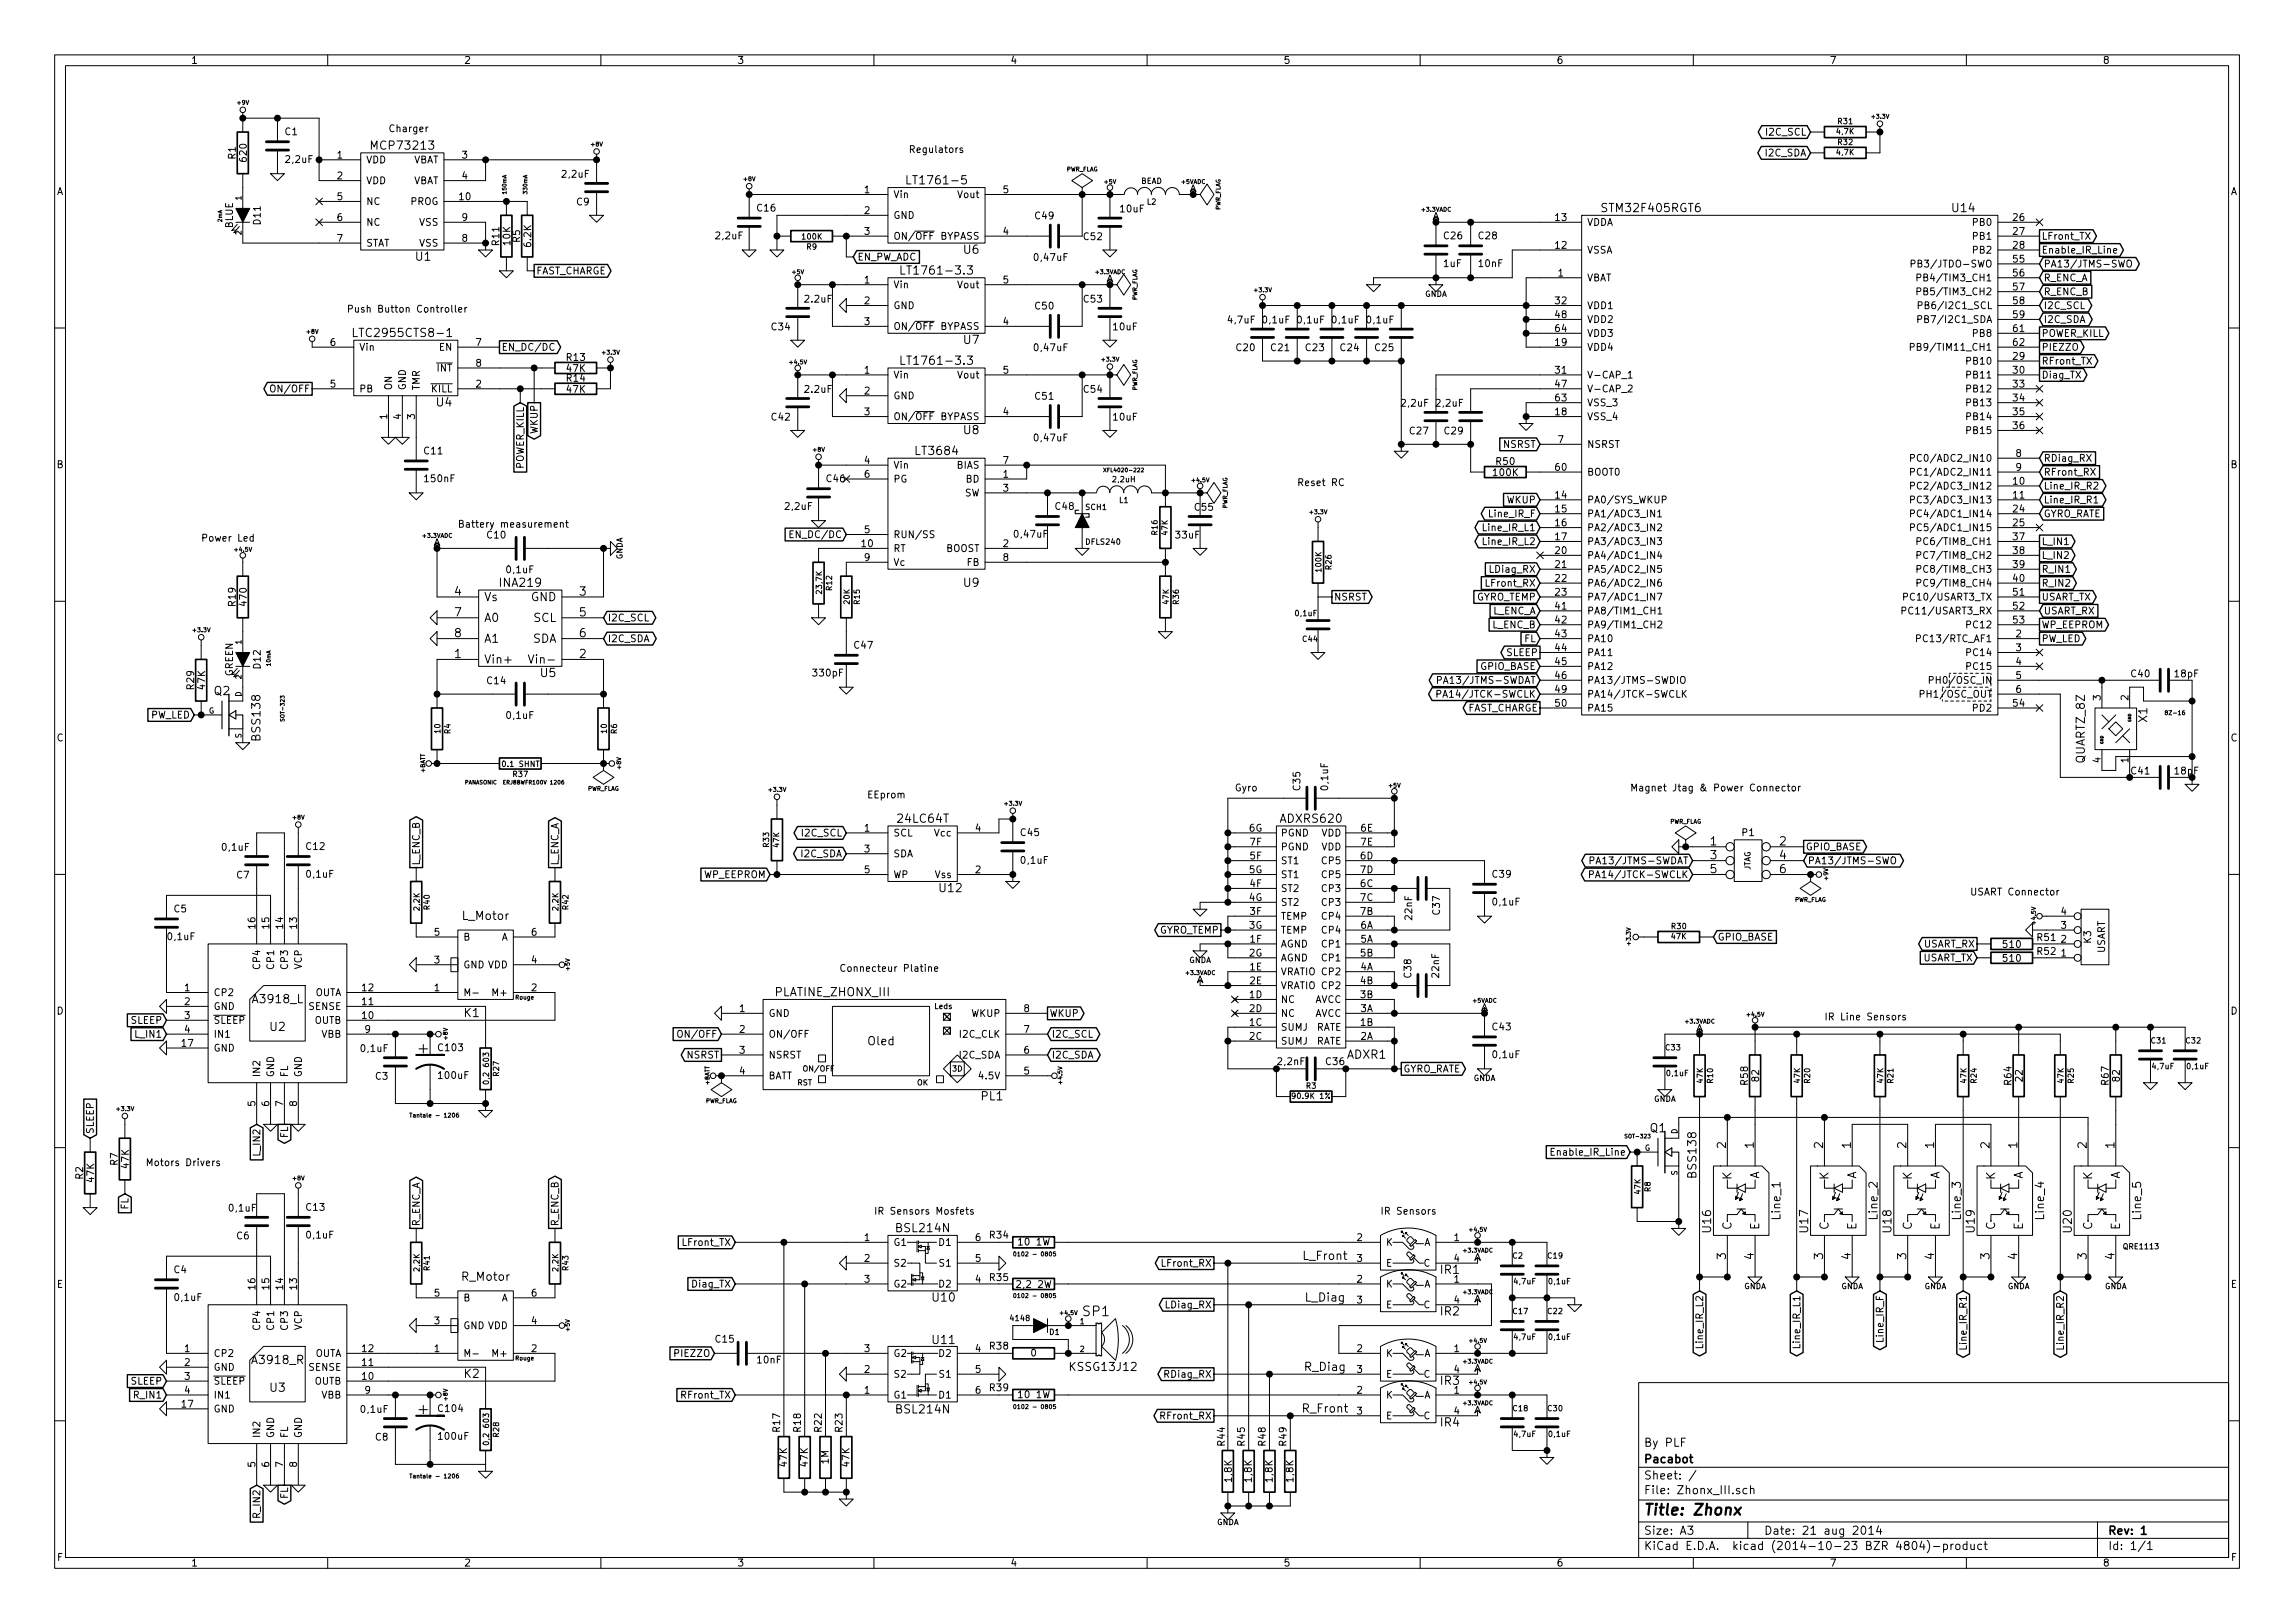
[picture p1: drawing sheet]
<svg xmlns="http://www.w3.org/2000/svg" width="420mm" height="297mm" viewBox="0 0 420 297" stroke-linecap="round" stroke-linejoin="round" font-family="sans-serif">
<defs><g id="words">
<g font-size="2.8">
<text x="76.7" y="192.8">+</text>
<text x="76.7" y="258.9">+</text>
<text x="301" y="277.3">Title: Zhonx</text>
</g>
<text font-size="2.5" x="198.3" y="240.9">SP1</text>
<g font-size="2.1">
<text x="68.4" y="27.4">MCP73213</text>
<text x="166.9" y="33.7">LT1761-5</text>
<text x="293.6" y="38.8">STM32F405RGT6</text>
<text x="357.5" y="38.8">U14</text>
<text x="76.1" y="47.7">U1</text>
<text x="176.5" y="46.4">U6</text>
<text x="166" y="50.3">LT1761-3.3</text>
<text x="65.6" y="61.7">LTC2955CTS8-1</text>
<text x="176.5" y="63">U7</text>
<text x="166" y="66.8">LT1761-3.3</text>
<text x="79.9" y="74.4">U4</text>
<text x="167.8" y="83.3">LT3684</text>
<text x="176.5" y="79.5">U8</text>
<text x="91.7" y="107.4">INA219</text>
<text x="176.5" y="107.4">U9</text>
<text x="83.2" y="109">4</text>
<text x="83.2" y="112.8">7</text>
<text x="88.6" y="110">Vs</text>
<text x="88.6" y="113.8">A0</text>
<text x="97.1" y="110">GND</text>
<text x="97.6" y="113.8">SCL</text>
<text x="106.1" y="109">3</text>
<text x="106.1" y="112.8">5</text>
<text x="83.2" y="116.6">8</text>
<text x="88.6" y="117.6">A1</text>
<text x="97.4" y="117.6">SDA</text>
<text x="106.1" y="116.6">6</text>
<text x="83.2" y="120.4">1</text>
<text x="88.6" y="121.4">Vin+</text>
<text x="97.8" y="121.4">Vin-</text>
<text x="99" y="123.9">U5</text>
<text x="106.1" y="120.4">2</text>
<text x="39.2" y="127.2">Q2</text>
<text x="47.7" y="135.3" transform="rotate(-90 47.7 135.3)">BSS138</text>
<text x="393.1" y="132.1" transform="rotate(-90 393.1 132.1)">X1</text>
<text x="381.7" y="139.6" transform="rotate(-90 381.7 139.6)">QUARTZ_8Z</text>
<text x="164.5" y="150.6">24LC64T</text>
<text x="234.5" y="150.6">ADXRS620</text>
<text x="313.1" y="154.7">1</text>
<text x="325.8" y="154.7">2</text>
<text x="313.1" y="157.3">3</text>
<text x="313.1" y="159.8">5</text>
<text x="325.8" y="157.3">4</text>
<text x="325.8" y="159.8">6</text>
<text x="172.1" y="163.3">U12</text>
<text x="84.7" y="168.4">L_Motor</text>
<text x="46.4" y="183.6">A3918_L</text>
<text x="142.1" y="182.3">PLATINE_ZHONX_III</text>
<text x="49.5" y="188.7">U2</text>
<text x="85" y="186.1">K1</text>
<text x="158.9" y="191.3">Oled</text>
<text x="246.6" y="193.8">ADXR1</text>
<text x="179.7" y="201.4">PL1</text>
<text x="302.1" y="207.2">Q1</text>
<text x="310.6" y="215.4" transform="rotate(-90 310.6 215.4)">BSS138</text>
<text x="316" y="210.2" transform="rotate(-90 316 210.2)">2</text>
<text x="317" y="215.9" transform="rotate(-90 317 215.9)">K</text>
<text x="321.1" y="210.2" transform="rotate(-90 321.1 210.2)">1</text>
<text x="322.1" y="215.9" transform="rotate(-90 322.1 215.9)">A</text>
<text x="333.8" y="210.2" transform="rotate(-90 333.8 210.2)">2</text>
<text x="334.8" y="215.9" transform="rotate(-90 334.8 215.9)">K</text>
<text x="338.8" y="210.2" transform="rotate(-90 338.8 210.2)">1</text>
<text x="339.9" y="215.9" transform="rotate(-90 339.9 215.9)">A</text>
<text x="349" y="210.2" transform="rotate(-90 349 210.2)">2</text>
<text x="350" y="215.9" transform="rotate(-90 350 215.9)">K</text>
<text x="354.1" y="210.2" transform="rotate(-90 354.1 210.2)">1</text>
<text x="355.1" y="215.9" transform="rotate(-90 355.1 215.9)">A</text>
<text x="364.2" y="210.2" transform="rotate(-90 364.2 210.2)">2</text>
<text x="365.3" y="215.9" transform="rotate(-90 365.3 215.9)">K</text>
<text x="369.3" y="210.2" transform="rotate(-90 369.3 210.2)">1</text>
<text x="370.3" y="215.9" transform="rotate(-90 370.3 215.9)">A</text>
<text x="382" y="210.2" transform="rotate(-90 382 210.2)">2</text>
<text x="383" y="215.9" transform="rotate(-90 383 215.9)">K</text>
<text x="387.1" y="210.2" transform="rotate(-90 387.1 210.2)">1</text>
<text x="388.1" y="215.9" transform="rotate(-90 388.1 215.9)">A</text>
<text x="164.3" y="225.5">BSL214N</text>
<text x="313.3" y="225.5" transform="rotate(-90 313.3 225.5)">U16</text>
<text x="317" y="225.1" transform="rotate(-90 317 225.1)">C</text>
<text x="322.1" y="225.1" transform="rotate(-90 322.1 225.1)">E</text>
<text x="326" y="223.1" transform="rotate(-90 326 223.1)">Line_1</text>
<text x="331" y="225.5" transform="rotate(-90 331 225.5)">U17</text>
<text x="334.8" y="225.1" transform="rotate(-90 334.8 225.1)">C</text>
<text x="339.9" y="225.1" transform="rotate(-90 339.9 225.1)">E</text>
<text x="343.7" y="223.1" transform="rotate(-90 343.7 223.1)">Line_2</text>
<text x="346.3" y="225.5" transform="rotate(-90 346.3 225.5)">U18</text>
<text x="350" y="225.1" transform="rotate(-90 350 225.1)">C</text>
<text x="355.1" y="225.1" transform="rotate(-90 355.1 225.1)">E</text>
<text x="359" y="223.1" transform="rotate(-90 359 223.1)">Line_3</text>
<text x="361.5" y="225.5" transform="rotate(-90 361.5 225.5)">U19</text>
<text x="365.3" y="225.1" transform="rotate(-90 365.3 225.1)">C</text>
<text x="370.3" y="225.1" transform="rotate(-90 370.3 225.1)">E</text>
<text x="374.2" y="223.1" transform="rotate(-90 374.2 223.1)">Line_4</text>
<text x="379.3" y="225.5" transform="rotate(-90 379.3 225.5)">U20</text>
<text x="383" y="225.1" transform="rotate(-90 383 225.1)">C</text>
<text x="388.1" y="225.1" transform="rotate(-90 388.1 225.1)">E</text>
<text x="392" y="223.1" transform="rotate(-90 392 223.1)">Line_5</text>
<text x="238.6" y="230.6">L_Front</text>
<text x="263.8" y="233.1">IR1</text>
<text x="316" y="230.5" transform="rotate(-90 316 230.5)">3</text>
<text x="321.1" y="230.5" transform="rotate(-90 321.1 230.5)">4</text>
<text x="333.8" y="230.5" transform="rotate(-90 333.8 230.5)">3</text>
<text x="338.8" y="230.5" transform="rotate(-90 338.8 230.5)">4</text>
<text x="349" y="230.5" transform="rotate(-90 349 230.5)">3</text>
<text x="354.1" y="230.5" transform="rotate(-90 354.1 230.5)">4</text>
<text x="364.2" y="230.5" transform="rotate(-90 364.2 230.5)">3</text>
<text x="369.3" y="230.5" transform="rotate(-90 369.3 230.5)">4</text>
<text x="382" y="230.5" transform="rotate(-90 382 230.5)">3</text>
<text x="387.1" y="230.5" transform="rotate(-90 387.1 230.5)">4</text>
<text x="84.6" y="234.4">R_Motor</text>
<text x="170.8" y="238.2">U10</text>
<text x="239" y="238.2">L_Diag</text>
<text x="170.8" y="246">U11</text>
<text x="263.8" y="240.8">IR2</text>
<text x="46.3" y="249.6">A3918_R</text>
<text x="196.1" y="250.9">KSSG13J12</text>
<text x="238.9" y="250.9">R_Diag</text>
<text x="49.5" y="254.7">U3</text>
<text x="85" y="252.2">K2</text>
<text x="263.8" y="253.5">IR3</text>
<text x="164.3" y="258.7">BSL214N</text>
<text x="238.5" y="258.5">R_Front</text>
<text x="263.8" y="261.1">IR4</text>
<text x="301" y="267.8">Pacabot</text>
<text x="301" y="264.8">By PLF</text>
<text x="301" y="273.5">File: Zhonx_III.sch</text>
<text x="301" y="270.8">Sheet: /</text>
<text x="301" y="280.9">Size: A3</text>
<text x="323" y="280.9">Date: 21 aug 2014</text>
<text x="386" y="280.9">Rev: 1</text>
<text x="301" y="283.7">KiCad E.D.A. kicad (2014-10-23 BZR 4804)-product</text>
<text x="386" y="283.7">Id: 1/1</text>
</g>
<g font-size="1.8">
<text x="35" y="11.7">1</text>
<text x="85" y="11.7">2</text>
<text x="135" y="11.7">3</text>
<text x="185" y="11.7">4</text>
<text x="235" y="11.7">5</text>
<text x="285" y="11.7">6</text>
<text x="335" y="11.7">7</text>
<text x="385" y="11.7">8</text>
<text x="43.1" y="29.1" transform="rotate(-90 43.1 29.1)">R1</text>
<text x="45.2" y="29.4" transform="rotate(-90 45.2 29.4)">620</text>
<text x="52.2" y="24.7">C1</text>
<text x="52.4" y="29.8">2,2uF</text>
<text x="61.7" y="29">1</text>
<text x="67.1" y="29.9">VDD</text>
<text x="71.1" y="24.2">Charger</text>
<text x="75.4" y="29.9">VBAT</text>
<text x="84.6" y="29">3</text>
<text x="166.4" y="28">Regulators</text>
<text x="323.2" y="28.6">I2C_SDA</text>
<text x="323.4" y="24.8">I2C_SCL</text>
<text x="10.4" y="35.7">A</text>
<text x="61.7" y="32.8">2</text>
<text x="67.1" y="33.7">VDD</text>
<text x="75.4" y="33.7">VBAT</text>
<text x="84.6" y="32.8">4</text>
<text x="103" y="32.5">2,2uF</text>
<text x="158.3" y="35.3">1</text>
<text x="183.7" y="35.3">5</text>
<text x="408.4" y="35.7">A</text>
<text x="42.6" y="41.8" transform="rotate(-90 42.6 41.8)">BLUE</text>
<text x="47.7" y="41" transform="rotate(-90 47.7 41)">D11</text>
<text x="61.7" y="36.6">5</text>
<text x="61.7" y="40.4">6</text>
<text x="67.1" y="37.5">NC</text>
<text x="67.1" y="41.3">NC</text>
<text x="75.1" y="37.5">PROG</text>
<text x="76.7" y="41.3">VSS</text>
<text x="84.1" y="36.6">10</text>
<text x="84.6" y="40.4">9</text>
<text x="105.6" y="37.6">C9</text>
<text x="138.7" y="38.7">C16</text>
<text x="158.3" y="39.2">2</text>
<text x="163.6" y="36.2">Vin</text>
<text x="163.6" y="40">GND</text>
<text x="175.4" y="36.2">Vout</text>
<text x="189.6" y="40.1">C49</text>
<text x="205.2" y="38.8">10uF</text>
<text x="284.8" y="40.4">13</text>
<text x="290.6" y="41.3">VDDA</text>
<text x="361.3" y="41.3">PB0</text>
<text x="368.6" y="40.4">26</text>
<text x="61.7" y="44.2">7</text>
<text x="67.1" y="45.1">STAT</text>
<text x="76.7" y="45.1">VSS</text>
<text x="84.6" y="44.2">8</text>
<text x="91.4" y="44.8" transform="rotate(-90 91.4 44.8)">R11</text>
<text x="93.4" y="44.8" transform="rotate(-90 93.4 44.8)">10K</text>
<text x="95.2" y="44.3" transform="rotate(-90 95.2 44.3)">R5</text>
<text x="97.2" y="45.1" transform="rotate(-90 97.2 45.1)">6.2K</text>
<text x="131.1" y="43.8">2,2uF</text>
<text x="157" y="47.7">EN_PW_ADC</text>
<text x="158.3" y="43">3</text>
<text x="163.6" y="43.9">ON/OFF</text>
<text x="172.1" y="43.9">BYPASS</text>
<text x="183.7" y="43">4</text>
<text x="189.5" y="47.7">0,47uF</text>
<text x="198.5" y="43.9">C52</text>
<text x="264.4" y="43.8">C26</text>
<text x="270.7" y="43.8">C28</text>
<text x="284.8" y="45.5">12</text>
<text x="290.6" y="46.4">VSSA</text>
<text x="361.3" y="43.9">PB1</text>
<text x="361.3" y="46.4">PB2</text>
<text x="368.6" y="43">27</text>
<text x="368.6" y="45.5">28</text>
<text x="373.8" y="43.9">LFront_TX</text>
<text x="373.8" y="46.4">Enable_IR_Line</text>
<text x="98.2" y="50.2">FAST_CHARGE</text>
<text x="158.3" y="51.9">1</text>
<text x="163.6" y="52.7">Vin</text>
<text x="175.4" y="52.7">Vout</text>
<text x="183.7" y="51.9">5</text>
<text x="264.3" y="48.9">1uF</text>
<text x="270.8" y="48.9">10nF</text>
<text x="285.3" y="50.6">1</text>
<text x="290.6" y="51.5">VBAT</text>
<text x="351.3" y="48.9">PB3/JTDO-SWO</text>
<text x="352.3" y="51.5">PB4/TIM3_CH1</text>
<text x="368.6" y="48">55</text>
<text x="368.6" y="50.6">56</text>
<text x="368.6" y="53.1">57</text>
<text x="374.2" y="51.5">R_ENC_A</text>
<text x="374.2" y="48.9">PA13/JTMS-SWO</text>
<text x="63.5" y="57.2">Push Button Controller</text>
<text x="147.4" y="55.4">2.2uF</text>
<text x="158.3" y="55.7">2</text>
<text x="158.3" y="59.5">3</text>
<text x="163.6" y="56.6">GND</text>
<text x="183.7" y="59.5">4</text>
<text x="189.6" y="56.6">C50</text>
<text x="198.5" y="55.4">C53</text>
<text x="224.9" y="59.2">4,7uF</text>
<text x="231.3" y="59.2">0,1uF</text>
<text x="237.6" y="59.2">0,1uF</text>
<text x="244" y="59.2">0,1uF</text>
<text x="250.3" y="59.2">0,1uF</text>
<text x="284.8" y="55.7">32</text>
<text x="284.8" y="58.2">48</text>
<text x="290.6" y="56.6">VDD1</text>
<text x="290.6" y="59.1">VDD2</text>
<text x="352.3" y="54">PB5/TIM3_CH2</text>
<text x="352.3" y="59.1">PB7/I2C1_SDA</text>
<text x="352.6" y="56.6">PB6/I2C1_SCL</text>
<text x="368.6" y="55.7">58</text>
<text x="368.6" y="58.2">59</text>
<text x="374.2" y="54">R_ENC_B</text>
<text x="374.2" y="56.6">I2C_SCL</text>
<text x="374.2" y="59.1">I2C_SDA</text>
<text x="60.5" y="63.3">6</text>
<text x="65.8" y="64.2">Vin</text>
<text x="80.3" y="64.2">EN</text>
<text x="87.1" y="63.3">7</text>
<text x="91.8" y="64.2">EN_DC/DC</text>
<text x="141.3" y="60.4">C34</text>
<text x="163.6" y="60.4">ON/OFF</text>
<text x="172.1" y="60.4">BYPASS</text>
<text x="189.5" y="64.2">0,47uF</text>
<text x="203.9" y="60.4">10uF</text>
<text x="226.4" y="64.2">C20</text>
<text x="232.7" y="64.2">C21</text>
<text x="239.1" y="64.2">C23</text>
<text x="245.4" y="64.2">C24</text>
<text x="251.8" y="64.2">C25</text>
<text x="284.8" y="60.7">64</text>
<text x="284.8" y="63.3">19</text>
<text x="290.6" y="61.6">VDD3</text>
<text x="290.6" y="64.2">VDD4</text>
<text x="351.3" y="64.2">PB9/TIM11_CH1</text>
<text x="361.3" y="61.6">PB8</text>
<text x="368.6" y="60.7">61</text>
<text x="368.6" y="63.3">62</text>
<text x="368.6" y="65.8">29</text>
<text x="373.8" y="61.6">POWER_KILL</text>
<text x="373.8" y="64.2">PIEZZO</text>
<text x="50.1" y="71.8">ON/OFF</text>
<text x="60.5" y="70.9">5</text>
<text x="65.8" y="71.8">PB</text>
<text x="71.8" y="71.4" transform="rotate(-90 71.8 71.4)">ON</text>
<text x="74.3" y="71.4" transform="rotate(-90 74.3 71.4)">GND</text>
<text x="76.8" y="71.4" transform="rotate(-90 76.8 71.4)">TMR</text>
<text x="78.9" y="71.8">KILL</text>
<text x="80" y="68">INT</text>
<text x="87.1" y="70.9">2</text>
<text x="87.1" y="67.1">8</text>
<text x="103.8" y="69.8">R14</text>
<text x="103.8" y="71.9">47K</text>
<text x="103.8" y="66">R13</text>
<text x="103.8" y="68.1">47K</text>
<text x="147.4" y="71.9">2.2uF</text>
<text x="158.3" y="68.4">1</text>
<text x="163.6" y="69.3">Vin</text>
<text x="175.4" y="69.3">Vout</text>
<text x="183.7" y="68.4">5</text>
<text x="198.5" y="71.9">C54</text>
<text x="284.8" y="68.4">31</text>
<text x="284.8" y="70.9">47</text>
<text x="290.6" y="69.3">V-CAP_1</text>
<text x="290.6" y="71.8">V-CAP_2</text>
<text x="360.3" y="69.3">PB11</text>
<text x="360.3" y="71.8">PB12</text>
<text x="360.3" y="66.7">PB10</text>
<text x="368.6" y="68.4">30</text>
<text x="368.6" y="70.9">33</text>
<text x="373.8" y="69.3">Diag_TX</text>
<text x="373.8" y="66.7">RFront_TX</text>
<text x="70.9" y="76.7" transform="rotate(-90 70.9 76.7)">1</text>
<text x="73.4" y="76.7" transform="rotate(-90 73.4 76.7)">4</text>
<text x="75.9" y="76.7" transform="rotate(-90 75.9 76.7)">3</text>
<text x="141.3" y="76.9">C42</text>
<text x="158.3" y="72.2">2</text>
<text x="158.3" y="76">3</text>
<text x="163.6" y="73.1">GND</text>
<text x="163.6" y="76.9">ON/OFF</text>
<text x="172.1" y="76.9">BYPASS</text>
<text x="183.7" y="76">4</text>
<text x="189.6" y="73.1">C51</text>
<text x="203.9" y="76.9">10uF</text>
<text x="256.7" y="74.4">2,2uF</text>
<text x="263" y="74.4">2,2uF</text>
<text x="284.8" y="73.4">63</text>
<text x="284.8" y="76">18</text>
<text x="290.6" y="74.3">VSS_3</text>
<text x="290.6" y="76.9">VSS_4</text>
<text x="360.3" y="74.3">PB13</text>
<text x="360.3" y="76.9">PB14</text>
<text x="368.6" y="73.4">34</text>
<text x="368.6" y="76">35</text>
<text x="77.7" y="83.1">C11</text>
<text x="98.4" y="79.5" transform="rotate(-90 98.4 79.5)">WKUP</text>
<text x="189.5" y="80.8">0,47uF</text>
<text x="258.1" y="79.5">C27</text>
<text x="264.5" y="79.5">C29</text>
<text x="275.2" y="82">NSRST</text>
<text x="285.3" y="81.1">7</text>
<text x="290.6" y="82">NSRST</text>
<text x="360.3" y="79.4">PB15</text>
<text x="368.6" y="78.5">36</text>
<text x="369.1" y="83.6">8</text>
<text x="10.4" y="85.7">B</text>
<text x="77.9" y="88.2">150nF</text>
<text x="95.9" y="86.1" transform="rotate(-90 95.9 86.1)">POWER_KILL</text>
<text x="151.4" y="88.2">C46</text>
<text x="158.3" y="84.9">4</text>
<text x="158.3" y="87.4">6</text>
<text x="163.6" y="85.8">Vin</text>
<text x="163.6" y="88.3">PG</text>
<text x="175.1" y="85.8">BIAS</text>
<text x="176.8" y="88.3">BD</text>
<text x="183.7" y="87.4">1</text>
<text x="183.7" y="90">3</text>
<text x="183.7" y="84.9">7</text>
<text x="237.5" y="88.9">Reset RC</text>
<text x="273.5" y="87.1">100K</text>
<text x="274" y="85.1">R50</text>
<text x="284.8" y="86.1">60</text>
<text x="290.6" y="87">BOOT0</text>
<text x="351.3" y="84.5">PC0/ADC2_IN10</text>
<text x="351.3" y="87">PC1/ADC2_IN11</text>
<text x="351.3" y="89.6">PC2/ADC3_IN12</text>
<text x="368.6" y="88.7">10</text>
<text x="369.1" y="86.1">9</text>
<text x="374.2" y="84.5">RDiag_RX</text>
<text x="374.2" y="87">RFront_RX</text>
<text x="374.2" y="89.6">Line_IR_R2</text>
<text x="408.4" y="85.7">B</text>
<text x="143.8" y="93.3">2,2uF</text>
<text x="176.5" y="90.8">SW</text>
<text x="193.3" y="93.3">C48</text>
<text x="218.8" y="93.5">C55</text>
<text x="272.7" y="94.7">Line_IR_F</text>
<text x="275.7" y="92.1">WKUP</text>
<text x="284.8" y="91.2">14</text>
<text x="284.8" y="93.8">15</text>
<text x="290.6" y="92.1">PA0/SYS_WKUP</text>
<text x="290.6" y="94.7">PA1/ADC3_IN1</text>
<text x="351.3" y="92.1">PC3/ADC3_IN13</text>
<text x="351.3" y="94.7">PC4/ADC1_IN14</text>
<text x="368.6" y="91.2">11</text>
<text x="368.6" y="93.8">24</text>
<text x="374.2" y="94.7">GYRO_RATE</text>
<text x="374.2" y="92.1">Line_IR_R1</text>
<text x="36.8" y="99.1">Power Led</text>
<text x="83.8" y="96.6">Battery measurement</text>
<text x="89.2" y="98.5">C10</text>
<text x="145.1" y="98.5">EN_DC/DC</text>
<text x="157.8" y="100.1">10</text>
<text x="158.3" y="97.6">5</text>
<text x="163.6" y="98.5">RUN/SS</text>
<text x="163.6" y="101">RT</text>
<text x="173" y="101">BOOST</text>
<text x="183.7" y="100.1">2</text>
<text x="185.9" y="98.4">0,47uF</text>
<text x="215.3" y="98.5">33uF</text>
<text x="271.7" y="99.7">Line_IR_L2</text>
<text x="271.7" y="97.2">Line_IR_L1</text>
<text x="284.8" y="101.4">20</text>
<text x="284.8" y="96.3">16</text>
<text x="284.8" y="98.8">17</text>
<text x="290.6" y="97.2">PA2/ADC3_IN2</text>
<text x="290.6" y="99.7">PA3/ADC3_IN3</text>
<text x="351.3" y="97.2">PC5/ADC1_IN15</text>
<text x="352.3" y="99.7">PC6/TIM8_CH1</text>
<text x="368.6" y="96.3">25</text>
<text x="368.6" y="98.8">37</text>
<text x="368.6" y="101.4">38</text>
<text x="373.8" y="99.7">L_IN1</text>
<text x="92.8" y="104.9">0,1uF</text>
<text x="158.3" y="102.7">9</text>
<text x="163.6" y="103.5">Vc</text>
<text x="177" y="103.5">FB</text>
<text x="183.7" y="102.7">8</text>
<text x="272.1" y="107.4">LFront_RX</text>
<text x="272.8" y="104.8">LDiag_RX</text>
<text x="284.8" y="103.9">21</text>
<text x="284.8" y="106.5">22</text>
<text x="290.6" y="102.3">PA4/ADC1_IN4</text>
<text x="290.6" y="104.8">PA5/ADC2_IN5</text>
<text x="290.6" y="107.4">PA6/ADC2_IN6</text>
<text x="352.3" y="107.4">PC9/TIM8_CH4</text>
<text x="352.3" y="102.3">PC7/TIM8_CH2</text>
<text x="352.3" y="104.8">PC8/TIM8_CH3</text>
<text x="368.6" y="106.5">40</text>
<text x="368.6" y="103.9">39</text>
<text x="373.8" y="102.3">L_IN2</text>
<text x="373.8" y="104.8">R_IN1</text>
<text x="373.8" y="107.4">R_IN2</text>
<text x="43.1" y="110.9" transform="rotate(-90 43.1 110.9)">R19</text>
<text x="45.2" y="110.7" transform="rotate(-90 45.2 110.7)">470</text>
<text x="111.3" y="113.7">I2C_SCL</text>
<text x="244.2" y="109.9">NSRST</text>
<text x="270.1" y="109.9">GYRO_TEMP</text>
<text x="273.1" y="112.4">L_ENC_A</text>
<text x="284.8" y="111.5">41</text>
<text x="284.8" y="109">23</text>
<text x="290.6" y="112.4">PA8/TIM1_CH1</text>
<text x="290.6" y="109.9">PA7/ADC1_IN7</text>
<text x="349.3" y="112.4">PC11/USART3_RX</text>
<text x="349.5" y="109.9">PC10/USART3_TX</text>
<text x="368.6" y="109">51</text>
<text x="368.6" y="111.5">52</text>
<text x="373.8" y="109.9">USART_TX</text>
<text x="374.2" y="112.4">USART_RX</text>
<text x="111.3" y="117.5">I2C_SDA</text>
<text x="156.4" y="118.7">C47</text>
<text x="273.1" y="115">L_ENC_B</text>
<text x="279" y="117.5">FL</text>
<text x="284.8" y="114.1">42</text>
<text x="284.8" y="116.6">43</text>
<text x="284.8" y="119.2">44</text>
<text x="290.6" y="115">PA9/TIM1_CH2</text>
<text x="290.6" y="117.5">PA10</text>
<text x="351.9" y="117.5">PC13/RTC_AF1</text>
<text x="360.3" y="115">PC12</text>
<text x="368.6" y="114.1">53</text>
<text x="369.1" y="116.6">2</text>
<text x="369.1" y="119.2">3</text>
<text x="373.8" y="117.5">PW_LED</text>
<text x="373.8" y="115">WP_EEPROM</text>
<text x="42.6" y="123.8" transform="rotate(-90 42.6 123.8)">GREEN</text>
<text x="47.7" y="122.3" transform="rotate(-90 47.7 122.3)">D12</text>
<text x="89.2" y="125.2">C14</text>
<text x="149" y="123.8">330pF</text>
<text x="264.4" y="125.1">PA13/JTMS-SWDAT</text>
<text x="270.8" y="122.6">GPIO_BASE</text>
<text x="275.7" y="120.1">SLEEP</text>
<text x="284.8" y="121.7">45</text>
<text x="284.8" y="124.2">46</text>
<text x="290.6" y="120.1">PA11</text>
<text x="290.6" y="122.6">PA12</text>
<text x="290.6" y="125.1">PA13/JTMS-SWDIO</text>
<text x="354.2" y="125.1">PH0/OSC_IN</text>
<text x="360.3" y="120.1">PC14</text>
<text x="360.3" y="122.6">PC15</text>
<text x="369.1" y="121.7">4</text>
<text x="369.1" y="124.2">5</text>
<text x="390.2" y="123.9">C40</text>
<text x="398.2" y="123.9">18pF</text>
<text x="27.4" y="131.5">PW_LED</text>
<text x="35.5" y="126.1" transform="rotate(-90 35.5 126.1)">R29</text>
<text x="37.5" y="126.1" transform="rotate(-90 37.5 126.1)">47K</text>
<text x="92.8" y="131.6">0,1uF</text>
<text x="264.5" y="127.7">PA14/JTCK-SWCLK</text>
<text x="268.3" y="130.2">FAST_CHARGE</text>
<text x="284.8" y="129.3">50</text>
<text x="284.8" y="126.8">49</text>
<text x="290.6" y="130.2">PA15</text>
<text x="290.6" y="127.7">PA14/JTCK-SWCLK</text>
<text x="352.3" y="127.7">PH1/OSC_OUT</text>
<text x="361.3" y="130.2">PD2</text>
<text x="368.6" y="129.3">54</text>
<text x="369.1" y="126.8">6</text>
<text x="384.6" y="128.2" transform="rotate(-90 384.6 128.2)">3</text>
<text x="389.6" y="128.2" transform="rotate(-90 389.6 128.2)">2</text>
<text x="10.4" y="135.7">C</text>
<text x="408.4" y="135.7">C</text>
<text x="384.6" y="139.6" transform="rotate(-90 384.6 139.6)">4</text>
<text x="389.6" y="139.6" transform="rotate(-90 389.6 139.6)">1</text>
<text x="390.2" y="141.7">C41</text>
<text x="398.2" y="141.7">18pF</text>
<text x="158.7" y="146.1">EEprom</text>
<text x="226.1" y="144.8">Gyro</text>
<text x="238" y="144.6" transform="rotate(-90 238 144.6)">C35</text>
<text x="243.1" y="144.5" transform="rotate(-90 243.1 144.5)">0,1uF</text>
<text x="298.4" y="144.8">Magnet Jtag &amp; Power Connector</text>
<text x="40.8" y="155.7">0,1uF</text>
<text x="56.1" y="155.5">C12</text>
<text x="146.9" y="153.1">I2C_SCL</text>
<text x="158.3" y="152.2">1</text>
<text x="158.3" y="156">3</text>
<text x="163.6" y="153.1">SCL</text>
<text x="171.1" y="153.1">Vcc</text>
<text x="178.6" y="152.2">4</text>
<text x="186.9" y="153">C45</text>
<text x="228.7" y="152.2">6G</text>
<text x="228.9" y="154.7">7F</text>
<text x="234.5" y="155.6">PGND</text>
<text x="234.5" y="153.1">PGND</text>
<text x="241.8" y="153.1">VDD</text>
<text x="241.8" y="155.6">VDD</text>
<text x="249.1" y="152.2">6E</text>
<text x="249.1" y="154.7">7E</text>
<text x="319" y="153">P1</text>
<text x="330.6" y="155.6">GPIO_BASE</text>
<text x="43.4" y="160.8">C7</text>
<text x="56.2" y="160.6">0,1uF</text>
<text x="76.8" y="158.4" transform="rotate(-90 76.8 158.4)">L_ENC_B</text>
<text x="102.2" y="158.4" transform="rotate(-90 102.2 158.4)">L_ENC_A</text>
<text x="128.7" y="160.7">WP_EEPROM</text>
<text x="146.7" y="156.9">I2C_SDA</text>
<text x="158.3" y="159.8">5</text>
<text x="163.6" y="156.9">SDA</text>
<text x="163.6" y="160.7">WP</text>
<text x="171.1" y="160.7">Vss</text>
<text x="178.6" y="159.8">2</text>
<text x="187" y="158.1">0,1uF</text>
<text x="228.7" y="159.8">5G</text>
<text x="228.9" y="157.3">5F</text>
<text x="234.5" y="158.2">ST1</text>
<text x="234.5" y="160.7">ST1</text>
<text x="242.1" y="158.2">CP5</text>
<text x="242.1" y="160.7">CP5</text>
<text x="249.1" y="157.3">6D</text>
<text x="249.1" y="159.8">7D</text>
<text x="273.3" y="160.6">C39</text>
<text x="292.4" y="158.2">PA13/JTMS-SWDAT</text>
<text x="292.5" y="160.7">PA14/JTCK-SWCLK</text>
<text x="331" y="158.2">PA13/JTMS-SWO</text>
<text x="31.9" y="167">C5</text>
<text x="228.7" y="164.9">4G</text>
<text x="228.9" y="167.4">3F</text>
<text x="228.9" y="162.3">4F</text>
<text x="234.5" y="163.2">ST2</text>
<text x="234.5" y="165.8">ST2</text>
<text x="242.1" y="163.2">CP3</text>
<text x="242.1" y="165.8">CP3</text>
<text x="249.1" y="167.4">7B</text>
<text x="249.1" y="162.3">6C</text>
<text x="249.1" y="164.9">7C</text>
<text x="263.6" y="167.3" transform="rotate(-90 263.6 167.3)">C37</text>
<text x="273.4" y="165.7">0,1uF</text>
<text x="360.7" y="163.9">USART Connector</text>
<text x="377.3" y="167.4">4</text>
<text x="30.8" y="172">0,1uF</text>
<text x="46.7" y="169.9" transform="rotate(-90 46.7 169.9)">16</text>
<text x="49.3" y="169.9" transform="rotate(-90 49.3 169.9)">15</text>
<text x="51.8" y="169.9" transform="rotate(-90 51.8 169.9)">14</text>
<text x="54.4" y="169.9" transform="rotate(-90 54.4 169.9)">13</text>
<text x="79.5" y="171.2">5</text>
<text x="84.8" y="172.1">B</text>
<text x="91.7" y="172.1">A</text>
<text x="97.3" y="171.2">6</text>
<text x="212" y="170.9">GYRO_TEMP</text>
<text x="228.7" y="170">3G</text>
<text x="228.9" y="172.5">1F</text>
<text x="234.5" y="173.4">AGND</text>
<text x="234.5" y="168.3">TEMP</text>
<text x="234.5" y="170.9">TEMP</text>
<text x="242.1" y="173.4">CP1</text>
<text x="242.1" y="170.9">CP4</text>
<text x="242.1" y="168.3">CP4</text>
<text x="249.1" y="172.5">5A</text>
<text x="249.1" y="170">6A</text>
<text x="258.5" y="168.3" transform="rotate(-90 258.5 168.3)">22nF</text>
<text x="314.5" y="172.1">GPIO_BASE</text>
<text x="352" y="173.4">USART_RX</text>
<text x="366.8" y="173.5">510</text>
<text x="373" y="172.2">R51</text>
<text x="377.3" y="172.5">2</text>
<text x="377.3" y="170">3</text>
<text x="382.8" y="172.6" transform="rotate(-90 382.8 172.6)">K3</text>
<text x="47.6" y="177.2" transform="rotate(-90 47.6 177.2)">CP4</text>
<text x="50.2" y="177.2" transform="rotate(-90 50.2 177.2)">CP1</text>
<text x="52.7" y="177.2" transform="rotate(-90 52.7 177.2)">CP3</text>
<text x="55.2" y="177.4" transform="rotate(-90 55.2 177.4)">VCP</text>
<text x="79.5" y="176.3">3</text>
<text x="84.8" y="177.2">GND VDD</text>
<text x="97.3" y="176.3">4</text>
<text x="153.7" y="177.8">Connecteur Platine</text>
<text x="228.7" y="175">2G</text>
<text x="228.8" y="177.6">1E</text>
<text x="234.5" y="178.5">VRATIO CP2</text>
<text x="234.5" y="175.9">AGND</text>
<text x="242.1" y="175.9">CP1</text>
<text x="249.1" y="177.6">4A</text>
<text x="249.1" y="175">5B</text>
<text x="258.4" y="178.9" transform="rotate(-90 258.4 178.9)">C38</text>
<text x="263.4" y="178.8" transform="rotate(-90 263.4 178.8)">22nF</text>
<text x="351.8" y="175.9">USART_TX</text>
<text x="366.8" y="176">510</text>
<text x="373" y="174.7">R52</text>
<text x="377.3" y="175">1</text>
<text x="385.4" y="174.5" transform="rotate(-90 385.4 174.5)">USART</text>
<text x="10.4" y="185.7">D</text>
<text x="33.8" y="181.4">1</text>
<text x="33.8" y="183.9">2</text>
<text x="39.1" y="182.3">CP2</text>
<text x="39.1" y="184.8">GND</text>
<text x="56.5" y="184.8">SENSE</text>
<text x="57.5" y="182.3">OUTA</text>
<text x="66.3" y="183.9">11</text>
<text x="66.3" y="181.4">12</text>
<text x="79.5" y="181.4">1</text>
<text x="90.4" y="182.3">M+</text>
<text x="97.3" y="181.4">2</text>
<text x="135.4" y="185.2">1</text>
<text x="187.5" y="185.2">8</text>
<text x="228.8" y="182.7">1D</text>
<text x="228.8" y="185.2">2D</text>
<text x="228.8" y="180.1">2E</text>
<text x="234.5" y="183.6">NC</text>
<text x="234.5" y="181">VRATIO CP2</text>
<text x="240.6" y="183.6">AVCC</text>
<text x="249.1" y="185.2">3A</text>
<text x="249.1" y="182.7">3B</text>
<text x="249.1" y="180.1">4B</text>
<text x="408.4" y="185.7">D</text>
<text x="23.9" y="187.4">SLEEP</text>
<text x="24.9" y="189.9">L_IN1</text>
<text x="33.3" y="191.6">17</text>
<text x="33.8" y="186.5">3</text>
<text x="33.8" y="189">4</text>
<text x="39.1" y="187.4">SLEEP</text>
<text x="39.1" y="189.9">IN1</text>
<text x="57.5" y="187.4">OUTB</text>
<text x="58.8" y="189.9">VBB</text>
<text x="66.3" y="186.5">10</text>
<text x="66.8" y="189">9</text>
<text x="124.6" y="189.9">ON/OFF</text>
<text x="135.4" y="189">2</text>
<text x="140.7" y="186.1">GND</text>
<text x="140.7" y="189.9">ON/OFF</text>
<text x="175.8" y="189.9">I2C_CLK</text>
<text x="177.7" y="186.1">WKUP</text>
<text x="187.5" y="189">7</text>
<text x="192.2" y="186.1">WKUP</text>
<text x="192.6" y="189.9">I2C_SCL</text>
<text x="228.8" y="187.7">1C</text>
<text x="228.8" y="190.3">2C</text>
<text x="234.5" y="188.6">SUMJ</text>
<text x="234.5" y="191.2">SUMJ</text>
<text x="234.5" y="186.1">NC</text>
<text x="240.6" y="186.1">AVCC</text>
<text x="240.7" y="191.2">RATE</text>
<text x="240.7" y="188.6">RATE</text>
<text x="249.1" y="190.3">2A</text>
<text x="249.1" y="187.7">1B</text>
<text x="273.3" y="188.6">C43</text>
<text x="334" y="186.7">IR Line Sensors</text>
<text x="39.1" y="192.4">GND</text>
<text x="47.6" y="197.1" transform="rotate(-90 47.6 197.1)">IN2</text>
<text x="50.2" y="197.1" transform="rotate(-90 50.2 197.1)">GND</text>
<text x="52.7" y="197.1" transform="rotate(-90 52.7 197.1)">FL</text>
<text x="55.2" y="197.1" transform="rotate(-90 55.2 197.1)">GND</text>
<text x="66.2" y="192.5">0,1uF</text>
<text x="68.8" y="197.6">C3</text>
<text x="80.4" y="192.4">C103</text>
<text x="80.4" y="197.4">100uF</text>
<text x="125.7" y="193.7">NSRST</text>
<text x="135.4" y="192.8">3</text>
<text x="135.4" y="196.6">4</text>
<text x="140.7" y="193.7">NSRST</text>
<text x="140.7" y="197.5">BATT</text>
<text x="175.7" y="193.7">I2C_SDA</text>
<text x="179.5" y="197.5">4.5V</text>
<text x="187.5" y="196.6">5</text>
<text x="187.5" y="192.8">6</text>
<text x="192.6" y="193.7">I2C_SDA</text>
<text x="234" y="194.9">2,2nF</text>
<text x="242.8" y="194.9">C36</text>
<text x="256.9" y="196.3">GYRO_RATE</text>
<text x="273.4" y="193.6">0,1uF</text>
<text x="322" y="197.9" transform="rotate(-90 322 197.9)">82</text>
<text x="370.3" y="197.9" transform="rotate(-90 370.3 197.9)">22</text>
<text x="388.1" y="197.9" transform="rotate(-90 388.1 197.9)">82</text>
<text x="46.7" y="202.4" transform="rotate(-90 46.7 202.4)">5</text>
<text x="49.3" y="202.4" transform="rotate(-90 49.3 202.4)">6</text>
<text x="51.8" y="202.4" transform="rotate(-90 51.8 202.4)">7</text>
<text x="54.4" y="202.4" transform="rotate(-90 54.4 202.4)">8</text>
<text x="320" y="198.5" transform="rotate(-90 320 198.5)">R58</text>
<text x="368.2" y="198.5" transform="rotate(-90 368.2 198.5)">R64</text>
<text x="386" y="198.5" transform="rotate(-90 386 198.5)">R67</text>
<text x="17.1" y="207.5" transform="rotate(-90 17.1 207.5)">SLEEP</text>
<text x="52.7" y="208.3" transform="rotate(-90 52.7 208.3)">FL</text>
<text x="15.2" y="215.8" transform="rotate(-90 15.2 215.8)">R2</text>
<text x="21.5" y="213.2" transform="rotate(-90 21.5 213.2)">R7</text>
<text x="23.6" y="213.8" transform="rotate(-90 23.6 213.8)">47K</text>
<text x="26.7" y="213.4">Motors Drivers</text>
<text x="47.6" y="211.4" transform="rotate(-90 47.6 211.4)">L_IN2</text>
<text x="284.5" y="211.5">Enable_IR_Line</text>
<text x="17.2" y="216.3" transform="rotate(-90 17.2 216.3)">47K</text>
<text x="23.5" y="221.4" transform="rotate(-90 23.5 221.4)">FL</text>
<text x="42" y="221.7">0,1uF</text>
<text x="56.1" y="221.6">C13</text>
<text x="43.4" y="226.8">C6</text>
<text x="56.2" y="226.7">0,1uF</text>
<text x="76.8" y="224.4" transform="rotate(-90 76.8 224.4)">R_ENC_A</text>
<text x="102.2" y="224.4" transform="rotate(-90 102.2 224.4)">R_ENC_B</text>
<text x="158.3" y="227.1">1</text>
<text x="160" y="222.3">IR Sensors Mosfets</text>
<text x="178.6" y="227.1">6</text>
<text x="181.3" y="226.7">R34</text>
<text x="186.7" y="227.9">10 1W</text>
<text x="248.4" y="227.1">2</text>
<text x="252.7" y="222.3">IR Sensors</text>
<text x="266.2" y="227.1">1</text>
<text x="31.9" y="233">C4</text>
<text x="125" y="228">LFront_TX</text>
<text x="158.3" y="230.9">2</text>
<text x="163.6" y="228">G1</text>
<text x="163.6" y="231.8">S2</text>
<text x="172" y="228">D1</text>
<text x="172.1" y="231.8">S1</text>
<text x="178.6" y="230.9">5</text>
<text x="212.8" y="231.8">LFront_RX</text>
<text x="248.4" y="230.9">3</text>
<text x="253.7" y="228">K</text>
<text x="253.7" y="231.8">E</text>
<text x="260.6" y="228">A</text>
<text x="260.6" y="231.8">C</text>
<text x="266.2" y="230.9">4</text>
<text x="10.4" y="235.7">E</text>
<text x="32.1" y="238.1">0,1uF</text>
<text x="46.7" y="236" transform="rotate(-90 46.7 236)">16</text>
<text x="49.3" y="236" transform="rotate(-90 49.3 236)">15</text>
<text x="51.8" y="236" transform="rotate(-90 51.8 236)">14</text>
<text x="54.4" y="236" transform="rotate(-90 54.4 236)">13</text>
<text x="79.5" y="237.3">5</text>
<text x="84.8" y="238.2">B</text>
<text x="91.7" y="238.2">A</text>
<text x="97.3" y="237.3">6</text>
<text x="126.7" y="235.6">Diag_TX</text>
<text x="158.3" y="234.7">3</text>
<text x="163.6" y="235.6">G2</text>
<text x="172" y="235.6">D2</text>
<text x="178.6" y="234.7">4</text>
<text x="181.3" y="234.4">R35</text>
<text x="186.4" y="235.7">2,2 2W</text>
<text x="213.5" y="239.4">LDiag_RX</text>
<text x="248.4" y="234.7">2</text>
<text x="248.4" y="238.5">3</text>
<text x="253.7" y="235.6">K</text>
<text x="253.7" y="239.4">E</text>
<text x="260.6" y="235.6">A</text>
<text x="260.6" y="239.4">C</text>
<text x="266.2" y="234.7">1</text>
<text x="266.2" y="238.5">4</text>
<text x="408.4" y="235.7">E</text>
<text x="47.6" y="243.2" transform="rotate(-90 47.6 243.2)">CP4</text>
<text x="50.2" y="243.2" transform="rotate(-90 50.2 243.2)">CP1</text>
<text x="52.7" y="243.2" transform="rotate(-90 52.7 243.2)">CP3</text>
<text x="55.2" y="243.4" transform="rotate(-90 55.2 243.4)">VCP</text>
<text x="79.5" y="242.4">3</text>
<text x="84.8" y="243.2">GND VDD</text>
<text x="97.3" y="242.4">4</text>
<text x="131" y="245.7">C15</text>
<text x="344.8" y="245.5" transform="rotate(-90 344.8 245.5)">Line_IR_F</text>
<text x="33.8" y="247.4">1</text>
<text x="33.8" y="250">2</text>
<text x="39.1" y="248.3">CP2</text>
<text x="39.1" y="250.9">GND</text>
<text x="56.5" y="250.9">SENSE</text>
<text x="57.5" y="248.3">OUTA</text>
<text x="66.3" y="250">11</text>
<text x="66.3" y="247.4">12</text>
<text x="79.5" y="247.4">1</text>
<text x="90.4" y="248.3">M+</text>
<text x="97.3" y="247.4">2</text>
<text x="123.6" y="248.3">PIEZZO</text>
<text x="138.7" y="249.5">10nF</text>
<text x="158.3" y="251.2">2</text>
<text x="158.3" y="247.4">3</text>
<text x="163.6" y="248.3">G2</text>
<text x="172" y="248.3">D2</text>
<text x="178.6" y="247.4">4</text>
<text x="178.6" y="251.2">5</text>
<text x="181.3" y="247">R38</text>
<text x="188.7" y="248.2">0</text>
<text x="248.4" y="247.4">2</text>
<text x="248.4" y="251.2">3</text>
<text x="253.7" y="248.3">K</text>
<text x="260.6" y="248.3">A</text>
<text x="266.2" y="247.4">1</text>
<text x="266.2" y="251.2">4</text>
<text x="311.8" y="246.5" transform="rotate(-90 311.8 246.5)">Line_IR_L2</text>
<text x="329.6" y="246.5" transform="rotate(-90 329.6 246.5)">Line_IR_L1</text>
<text x="360" y="246.7" transform="rotate(-90 360 246.7)">Line_IR_R1</text>
<text x="377.8" y="246.7" transform="rotate(-90 377.8 246.7)">Line_IR_R2</text>
<text x="23.9" y="253.4">SLEEP</text>
<text x="24.7" y="255.9">R_IN1</text>
<text x="33.3" y="257.6">17</text>
<text x="33.8" y="252.5">3</text>
<text x="33.8" y="255.1">4</text>
<text x="39.1" y="253.4">SLEEP</text>
<text x="39.1" y="255.9">IN1</text>
<text x="57.5" y="253.4">OUTB</text>
<text x="58.8" y="255.9">VBB</text>
<text x="66.3" y="252.5">10</text>
<text x="66.8" y="255.1">9</text>
<text x="124.8" y="255.9">RFront_TX</text>
<text x="158.3" y="255.1">1</text>
<text x="163.6" y="255.9">G1</text>
<text x="163.6" y="252.1">S2</text>
<text x="172" y="255.9">D1</text>
<text x="172.1" y="252.1">S1</text>
<text x="178.6" y="255.1">6</text>
<text x="181.3" y="254.6">R39</text>
<text x="186.7" y="255.9">10 1W</text>
<text x="213.3" y="252.1">RDiag_RX</text>
<text x="248.4" y="255.1">2</text>
<text x="253.7" y="255.9">K</text>
<text x="253.7" y="252.1">E</text>
<text x="260.6" y="255.9">A</text>
<text x="260.6" y="252.1">C</text>
<text x="266.2" y="255.1">1</text>
<text x="39.1" y="258.5">GND</text>
<text x="47.6" y="263.2" transform="rotate(-90 47.6 263.2)">IN2</text>
<text x="50.2" y="263.2" transform="rotate(-90 50.2 263.2)">GND</text>
<text x="52.7" y="263.2" transform="rotate(-90 52.7 263.2)">FL</text>
<text x="55.2" y="263.2" transform="rotate(-90 55.2 263.2)">GND</text>
<text x="66.2" y="258.6">0,1uF</text>
<text x="68.8" y="263.6">C8</text>
<text x="80.4" y="258.4">C104</text>
<text x="80.4" y="263.5">100uF</text>
<text x="142.8" y="262" transform="rotate(-90 142.8 262)">R17</text>
<text x="146.6" y="262" transform="rotate(-90 146.6 262)">R18</text>
<text x="150.4" y="262" transform="rotate(-90 150.4 262)">R22</text>
<text x="154.2" y="262" transform="rotate(-90 154.2 262)">R23</text>
<text x="212.6" y="259.8">RFront_RX</text>
<text x="248.4" y="258.9">3</text>
<text x="253.7" y="259.8">E</text>
<text x="260.6" y="259.8">C</text>
<text x="266.2" y="258.9">4</text>
<text x="46.7" y="268.5" transform="rotate(-90 46.7 268.5)">5</text>
<text x="49.3" y="268.5" transform="rotate(-90 49.3 268.5)">6</text>
<text x="51.8" y="268.5" transform="rotate(-90 51.8 268.5)">7</text>
<text x="54.4" y="268.5" transform="rotate(-90 54.4 268.5)">8</text>
<text x="144.1" y="268.4" transform="rotate(-90 144.1 268.4)">47K</text>
<text x="147.9" y="268.4" transform="rotate(-90 147.9 268.4)">47K</text>
<text x="151.7" y="267.9" transform="rotate(-90 151.7 267.9)">1M</text>
<text x="155.5" y="268.4" transform="rotate(-90 155.5 268.4)">47K</text>
<text x="224.2" y="264.6" transform="rotate(-90 224.2 264.6)">R44</text>
<text x="227.9" y="264.6" transform="rotate(-90 227.9 264.6)">R45</text>
<text x="231.7" y="264.6" transform="rotate(-90 231.7 264.6)">R48</text>
<text x="235.5" y="264.6" transform="rotate(-90 235.5 264.6)">R49</text>
<text x="52.7" y="274.4" transform="rotate(-90 52.7 274.4)">FL</text>
<text x="225.5" y="271.1" transform="rotate(-90 225.5 271.1)">1,8K</text>
<text x="229.2" y="271.1" transform="rotate(-90 229.2 271.1)">1,8K</text>
<text x="233" y="271.1" transform="rotate(-90 233 271.1)">1,8K</text>
<text x="236.8" y="271.1" transform="rotate(-90 236.8 271.1)">1,8K</text>
<text x="47.6" y="277.6" transform="rotate(-90 47.6 277.6)">R_IN2</text>
<text x="10.5" y="285.7">F</text>
<text x="35" y="286.7">1</text>
<text x="85" y="286.7">2</text>
<text x="135" y="286.7">3</text>
<text x="185" y="286.7">4</text>
<text x="235" y="286.7">5</text>
<text x="285" y="286.7">6</text>
<text x="335" y="286.7">7</text>
<text x="385" y="286.7">8</text>
<text x="408.5" y="285.7">F</text>
</g>
<g font-size="1.4">
<text x="336.5" y="22.7">R31</text>
<text x="336.3" y="24.6">4,7K</text>
<text x="336.3" y="28.4">4,7K</text>
<text x="336.5" y="26.5">R32</text>
<text x="208.8" y="33.6">BEAD</text>
<text x="44.2" y="36.6" transform="rotate(-90 44.2 36.6)">1</text>
<text x="210" y="37.5">L2</text>
<text x="44.2" y="43" transform="rotate(-90 44.2 43)">2</text>
<text x="146.9" y="43.8">100K</text>
<text x="147.7" y="45.7">R9</text>
<text x="260.8" y="54.3">GNDA</text>
<text x="203.8" y="88.3">2,2uH</text>
<text x="198.8" y="93.3">SCH1</text>
<text x="204.9" y="92.1">L1</text>
<text x="198.9" y="99.7">DFLS240</text>
<text x="211.9" y="97.9" transform="rotate(-90 211.9 97.9)">R16</text>
<text x="213.8" y="97.9" transform="rotate(-90 213.8 97.9)">47K</text>
<text x="114" y="102.4" transform="rotate(-90 114 102.4)">GNDA</text>
<text x="241.9" y="104.6" transform="rotate(-90 241.9 104.6)">100K</text>
<text x="243.8" y="104.2" transform="rotate(-90 243.8 104.2)">R26</text>
<text x="150.5" y="108.5" transform="rotate(-90 150.5 108.5)">23,7K</text>
<text x="152.3" y="108" transform="rotate(-90 152.3 108)">R12</text>
<text x="155.5" y="110.5" transform="rotate(-90 155.5 110.5)">20K</text>
<text x="157.4" y="110.6" transform="rotate(-90 157.4 110.6)">R15</text>
<text x="214" y="110.5" transform="rotate(-90 214 110.5)">47K</text>
<text x="215.8" y="110.6" transform="rotate(-90 215.8 110.6)">R36</text>
<text x="237.2" y="112.8">0,1uF</text>
<text x="44.2" y="117.9" transform="rotate(-90 44.2 117.9)">1</text>
<text x="238.5" y="117.5">C44</text>
<text x="44.2" y="124.2" transform="rotate(-90 44.2 124.2)">2</text>
<text x="38.2" y="130.6">G</text>
<text x="44.2" y="127.5" transform="rotate(-90 44.2 127.5)">D</text>
<text x="44.2" y="135.1" transform="rotate(-90 44.2 135.1)">S</text>
<text x="80.6" y="134.1" transform="rotate(-90 80.6 134.1)">10</text>
<text x="82.5" y="134.3" transform="rotate(-90 82.5 134.3)">R4</text>
<text x="111.1" y="134.1" transform="rotate(-90 111.1 134.1)">10</text>
<text x="113" y="134.3" transform="rotate(-90 113 134.3)">R6</text>
<text x="92.2" y="140.3">0.1 SHNT</text>
<text x="94" y="142.2">R37</text>
<text x="140.8" y="155" transform="rotate(-90 140.8 155)">R33</text>
<text x="142.6" y="155" transform="rotate(-90 142.6 155)">47K</text>
<text x="320.5" y="159.4" transform="rotate(-90 320.5 159.4)">JTAG</text>
<text x="76.8" y="166.6" transform="rotate(-90 76.8 166.6)">2,2K</text>
<text x="78.7" y="166.4" transform="rotate(-90 78.7 166.4)">R40</text>
<text x="102.2" y="166.6" transform="rotate(-90 102.2 166.6)">2,2K</text>
<text x="104.1" y="166.4" transform="rotate(-90 104.1 166.4)">R42</text>
<text x="306" y="171.9">47K</text>
<text x="306" y="170">R30</text>
<text x="217.6" y="176.2">GNDA</text>
<text x="171.1" y="184.7">Leds</text>
<text x="393.9" y="191">C31</text>
<text x="400.2" y="191">C32</text>
<text x="89.5" y="197.9" transform="rotate(-90 89.5 197.9)">0,2 603</text>
<text x="91.4" y="196.9" transform="rotate(-90 91.4 196.9)">R27</text>
<text x="147.3" y="196.1">ON/OFF</text>
<text x="174.4" y="196.1">3D</text>
<text x="269.7" y="197.8">GNDA</text>
<text x="305" y="192.2">C33</text>
<text x="305.2" y="196.9">0,1uF</text>
<text x="394.1" y="195.7">4,7uF</text>
<text x="400.4" y="195.7">0,1uF</text>
<text x="145.9" y="198.6">RST</text>
<text x="167.9" y="198.6">OK</text>
<text x="236.9" y="201.1">90.9K 1%</text>
<text x="239.1" y="199.2">R3</text>
<text x="302.7" y="201.6">GNDA</text>
<text x="311.8" y="198.2" transform="rotate(-90 311.8 198.2)">47K</text>
<text x="313.6" y="198.2" transform="rotate(-90 313.6 198.2)">R10</text>
<text x="329.5" y="198.2" transform="rotate(-90 329.5 198.2)">47K</text>
<text x="331.4" y="198.2" transform="rotate(-90 331.4 198.2)">R20</text>
<text x="344.8" y="198.2" transform="rotate(-90 344.8 198.2)">47K</text>
<text x="346.6" y="198.2" transform="rotate(-90 346.6 198.2)">R21</text>
<text x="360" y="198.2" transform="rotate(-90 360 198.2)">47K</text>
<text x="361.9" y="198.2" transform="rotate(-90 361.9 198.2)">R24</text>
<text x="377.8" y="198.2" transform="rotate(-90 377.8 198.2)">47K</text>
<text x="379.7" y="198.2" transform="rotate(-90 379.7 198.2)">R25</text>
<text x="307.1" y="207.6" transform="rotate(-90 307.1 207.6)">D</text>
<text x="301.1" y="210.6">G</text>
<text x="307.1" y="215.1" transform="rotate(-90 307.1 215.1)">S</text>
<text x="300.3" y="218.5" transform="rotate(-90 300.3 218.5)">47K</text>
<text x="302.2" y="218.1" transform="rotate(-90 302.2 218.1)">R8</text>
<text x="76.8" y="232.6" transform="rotate(-90 76.8 232.6)">2,2K</text>
<text x="78.7" y="232.5" transform="rotate(-90 78.7 232.5)">R41</text>
<text x="102.2" y="232.6" transform="rotate(-90 102.2 232.6)">2,2K</text>
<text x="104.1" y="232.5" transform="rotate(-90 104.1 232.5)">R43</text>
<text x="277" y="230.3">C2</text>
<text x="283.4" y="230.3">C19</text>
<text x="388.6" y="228.6">QRE1113</text>
<text x="277.2" y="235">4,7uF</text>
<text x="283.6" y="235">0,1uF</text>
<text x="319.2" y="235.9">GNDA</text>
<text x="337" y="235.9">GNDA</text>
<text x="352.2" y="235.9">GNDA</text>
<text x="367.5" y="235.9">GNDA</text>
<text x="385.3" y="235.9">GNDA</text>
<text x="185.1" y="241.8">4148</text>
<text x="192.2" y="244.3">D1</text>
<text x="197.7" y="242.4">1</text>
<text x="277" y="240.5">C17</text>
<text x="277.2" y="245.2">4,7uF</text>
<text x="283.4" y="240.5">C22</text>
<text x="283.6" y="245.2">0,1uF</text>
<text x="197.7" y="247.4">2</text>
<text x="89.5" y="264" transform="rotate(-90 89.5 264)">0,2 603</text>
<text x="91.4" y="263" transform="rotate(-90 91.4 263)">R28</text>
<text x="277" y="258.3">C18</text>
<text x="277.2" y="263">4,7uF</text>
<text x="283.4" y="258.3">C30</text>
<text x="283.6" y="263">0,1uF</text>
<text x="222.7" y="279.1">GNDA</text>
</g>
<g font-size="1.1">
<text x="43.5" y="19.2">+9V</text>
<text x="342.8" y="21.7">+3.3V</text>
<text x="108.3" y="26.8">+8V</text>
<text x="136.2" y="33.1">+8V</text>
<text x="195.1" y="31.4">PWR_FLAG</text>
<text x="202.2" y="33.6">+5V</text>
<text x="216.3" y="33.6">+5VADC</text>
<text x="223.4" y="38.6" transform="rotate(-90 223.4 38.6)">PWR_FLAG</text>
<text x="260.3" y="38.7">+3.3VADC</text>
<text x="145.1" y="50.2">+5V</text>
<text x="200.7" y="50.2">+3.3VADC</text>
<text x="229.7" y="53.5">+3.3V</text>
<text x="208.2" y="55.1" transform="rotate(-90 208.2 55.1)">PWR_FLAG</text>
<text x="56.2" y="61.1">+8V</text>
<text x="110.4" y="64.9">+3.3V</text>
<text x="144.7" y="66.7">+4.5V</text>
<text x="201.8" y="66.2">+3.3V</text>
<text x="208.2" y="71.6" transform="rotate(-90 208.2 71.6)">PWR_FLAG</text>
<text x="148.9" y="82.7">+8V</text>
<text x="218.3" y="88.3">+4.5V</text>
<text x="224.7" y="93.2" transform="rotate(-90 224.7 93.2)">PWR_FLAG</text>
<text x="239.9" y="94.1">+3.3V</text>
<text x="43.1" y="101">+4.5V</text>
<text x="77.5" y="98.4">+3.3VADC</text>
<text x="35.4" y="115.7">+3.3V</text>
<text x="396.2" y="130.8">8Z-16</text>
<text x="77.8" y="141.4" transform="rotate(-90 77.8 141.4)">+BATT</text>
<text x="113.7" y="140.7" transform="rotate(-90 113.7 140.7)">+8V</text>
<text x="53.6" y="150">+8V</text>
<text x="107.5" y="144.7">PWR_FLAG</text>
<text x="140.8" y="144.9">+3.3V</text>
<text x="184" y="147.4">+3.3V</text>
<text x="254.3" y="144.1">+5V</text>
<text x="305.6" y="150.7">PWR_FLAG</text>
<text x="334.7" y="161" transform="rotate(-90 334.7 161)">+9V</text>
<text x="328.5" y="165">PWR_FLAG</text>
<text x="298.5" y="172.9" transform="rotate(-90 298.5 172.9)">+3.3V</text>
<text x="372.7" y="169" transform="rotate(-90 372.7 169)">+4.5V</text>
<text x="104.3" y="177.5" transform="rotate(-90 104.3 177.5)">+5V</text>
<text x="217.2" y="178.4">+3.3VADC</text>
<text x="94.5" y="182.9">Rouge</text>
<text x="269.7" y="183.5">+5VADC</text>
<text x="81.9" y="190.2" transform="rotate(-90 81.9 190.2)">+8V</text>
<text x="308.6" y="187.3">+3.3VADC</text>
<text x="319.9" y="186">+4.5V</text>
<text x="21.5" y="203.3">+3.3V</text>
<text x="129.1" y="201.9">PWR_FLAG</text>
<text x="129.9" y="198.6" transform="rotate(-90 129.9 198.6)">+BATT</text>
<text x="194.5" y="198.3" transform="rotate(-90 194.5 198.3)">+4.5V</text>
<text x="74.9" y="204.5">Tantale - 1206</text>
<text x="53.6" y="216">+8V</text>
<text x="269.1" y="225.4">+4.5V</text>
<text x="185.4" y="229.9">0102 - 0805</text>
<text x="268" y="229.2">+3.3VADC</text>
<text x="185.4" y="237.5">0102 - 0805</text>
<text x="268" y="236.8">+3.3VADC</text>
<text x="104.3" y="243.6" transform="rotate(-90 104.3 243.6)">+5V</text>
<text x="194.2" y="240.7">+4.5V</text>
<text x="269.1" y="245.7">+4.5V</text>
<text x="94.5" y="249">Rouge</text>
<text x="268" y="249.5">+3.3VADC</text>
<text x="81.9" y="256.3" transform="rotate(-90 81.9 256.3)">+8V</text>
<text x="185.4" y="257.8">0102 - 0805</text>
<text x="268" y="257.2">+3.3VADC</text>
<text x="269.1" y="253.4">+4.5V</text>
<text x="74.9" y="270.5">Tantale - 1206</text>
</g>
<g font-size="1">
<text x="92.7" y="35.6" transform="rotate(-90 92.7 35.6)">150mA</text>
<text x="96.5" y="35.6" transform="rotate(-90 96.5 35.6)">330mA</text>
<text x="40.6" y="40.7" transform="rotate(-90 40.6 40.7)">2mA</text>
<text x="201.9" y="86.4">XFL4020-222</text>
<text x="49.5" y="122" transform="rotate(-90 49.5 122)">10mA</text>
<text x="52.1" y="132.1" transform="rotate(-90 52.1 132.1)">SOT-323</text>
<text x="85.1" y="143.5">PANASONIC ERJ8BWFR100V 1206</text>
<text x="298.2" y="208.3">SOT-323</text>
</g>
<g font-size=".7">
<text x="385.1" y="136.2" transform="rotate(-90 385.1 136.2)">GND</text>
<text x="390.1" y="132.2" transform="rotate(-90 390.1 132.2)">GND</text>
</g>
</g></defs>
<g fill="none" stroke="#000" stroke-width=".18">
<path d="M10 10h400v277h-400zM12 12h396v273.1h-396zM60 10v2M110 10v2M160 10v2M210 10v2M260 10v2M310 10v2M360 10v2M44.4 20.6v1M44.4 21.6v2.6M44.4 31.8v6.3"/>
<path d="M44.4 21.6h14v11.5h7.6M49.5 31.8h2.6l-1.3 1.3zM50.8 21.6v4.3M50.8 27.5v4.3M57.8 36.3l1.2 1.2M58.4 29.2h7.6M58.4 36.9h7.6M59 36.3l-1.2 1.2M66 28h15.3v17.8h-15.3zM78.4 23.3l-.4 .2M81.3 29.2h27.9M81.3 36.9h15.2v2.5"/>
<path d="M88.9 29.2v3.9h-7.6M92.5 32.1v.4M92.7 32.1l-.7 .2 .7 .2M92.7 36.9v2.5M96.3 32.1v.4M96.5 32.1l-.7 .2 .7 .2M107.9 39.4h2.6l-1.3 1.3zM109.2 28.2v1M109.2 29.2v4.4M109.2 35.1v4.3M137.2 34.6v1M137.2 35.6h25.4"/>
<path d="M137.2 35.6v4.3M162.6 34.3h17.7v10.2h-17.7zM162.6 39.4h-20.4v6.4M166 32.1v1.6h.8M176.2 27.1h-.3l-.2 .1 .1 .2 .4 .1v.3h-.5M176.9 32.1h-.8l-.1 .8 .3-.2 .5 .1 .1 .2v.4l-.3 .3-.6-.2M180.3 35.6h25.4M198.1 35.6h.1M198.1 34.3l1.9-1.2-1.9-1.3-1.9 1.3 1.9 1.2v1.3M198.1 35.6v7.6h-4.3M203.2 34.8v5.1M205.8 35.6a1.22 1.22 0 0 1 1.3-1.2 1.22 1.22 0 0 1 1.2 1.2"/>
<path d="M208.2 35.6a1.3 1.3 0 0 1 1.3-1.3 1.3 1.3 0 0 1 1.3 1.3M210.8 35.6a1.3 1.3 0 0 1 1.3-1.3 1.3 1.3 0 0 1 1.3 1.3 1.27 1.27 0 0 1 1.2-1.3 1.27 1.27 0 0 1 1.3 1.3M215.9 35.6h2.5M218.4 35.6h.1M218.4 35.6h1.3l1.3-1.9 1.2 1.9-1.2 1.9-1.3-1.9M218.4 34.6v1M218.4 33.8l.5 1.3-.5-.5-.5 .5zM262.9 39.7v1M262.9 38.9l.5 1.3-.5-.5-.5 .5zM289.6 39.4h76.2v91.4h-76.2zM331.5 24.2h2.5M331.5 28h2.5"/>
<path d="M341.6 24.2h2.6M344.2 23.2v1M344.2 24.2v3.8h-2.6M43.2 40.7h2.5M43.4 41.1l-1 1.1 .7-.1M43.8 41.4l-1 1.2 .6-.1M44.4 40.7v3.8h21.6M57.8 40.1l1.2 1.2M58.4 40.7h7.6M59 40.1l-1.2 1.2M81.3 40.7h7.6v5.1M81.3 44.5h7.6"/>
<path d="M81.6 56.4l.3-.1 .3 .2v.4l-.3 .2-.3-.1zM82.7 55.9v1l.2 .2M83.4 55.9v1l.1 .2M84 56.7l.6-.1-.1-.3h-.3l-.2 .2v.6h.5M85.1 56.3v.8M85.5 56.3l-.4 .2M87.6 45.8h2.6l-1.3 1.2zM91.4 49.6h2.6l-1.3 1.2zM92.7 47v2.6M96.5 47v2.6h1.3M135.9 45.8h2.5l-1.2 1.2zM137.2 41.4v4.4"/>
<path d="M141 45.8h2.5l-1.3 1.2zM142.2 43.2h2.6M146 51.3v.8M146 52.1v4.3M146 57.9v4.4M146 52.1h16.6M152.4 43.2h10.2M152.4 52.1v7.6h10.2M153.7 55.9l1.2-1.3v2.6zM154.9 43.2v3.8h1.3M154.9 55.9h7.7M162.6 50.8h17.7v10.2h-17.7z"/>
<path d="M164.9 48.7v1.5h.8M167.5 42.3h3.5M167.5 58.8h3.5M170.9 42.5h-.6v1.3M170.9 59h-.6v1.3M177.1 48.7h.9l-.5 .5 .4 .1 .1 .2v.5l-.3 .2h-.4l-.2-.2M180.3 43.2h12M180.3 59.7h12M180.3 52.1h22.9M198.1 52.1v7.6h-4.3M201.9 45.8h2.6l-1.3 1.2zM203.2 51.1v1"/>
<path d="M203.2 50.3l.5 1.3-.5-.5-.5 .5zM203.2 52.1h.1M203.2 52.1h1.3l1.2-1.9 1.3 1.9-1.3 1.9-1.2-1.9M203.2 41.4v4.4M203.2 52.1v4.3M203.2 57.9v4.4M231.1 54.9v1M231.1 55.9v4.3M231.1 55.9h58.5M237.5 55.9v4.3M243.8 55.9v4.3M250.2 52.1h2.5l-1.2 1.3z"/>
<path d="M250.2 55.9v4.3M256.5 55.9v4.3M261.6 52.1h2.6l-1.3 1.3zM262.9 40.7h26.7M262.9 40.7v4.3M262.9 46.5v5.6M269.2 40.7v4.3M269.2 46.5v4.3M279.4 58.5h10.2M289.6 50.8h-10.2v12.7h10.2M289.6 45.8h-12.7v5h-25.4v1.3M349.9 48.3l.6-.1v-.5l-.6-.1v1.3"/>
<path d="M351 50.8l.6-.1v-.4l-.6-.1v1.2M351 53.4l.6-.1v-.5l-.6-.1v1.3M351.1 58.4h.6l.1-.5-.7-.1v1.2M351.2 55.9l.6-.1v-.5l-.6-.1v1.3M365.8 40.7h7.6M365.8 43.2h7.6M365.8 55.9h7.6M365.8 50.8h7.6M365.8 45.8h7.6M365.8 48.3h7.6M365.8 53.4h7.6M365.8 58.5h7.6"/>
<path d="M372.8 40.1l1.2 1.2M374 40.1l-1.2 1.2M386.9 45.9l.6-.1v-.2l-.4-.1-.2 .2 .1 .6h.5M389.6 47.7h.4a.83 .83 0 0 1-.1 1.2 .44 .44 0 0 1-.5-.5v-.6zM10 60h2M57.1 62.5v1h7.7M57.1 71.2h7.7M64.7 60.1v1.5h.7M64.8 62.3h19v10.1h-19zM71.1 72.4v7.6M73.7 72.4v7.6M76.2 72.4v12"/>
<path d="M78.9 70.2h3.9M79.9 66.4h2.9M81.8 60.5l.5-.4v1.5M81.8 61.6h.9M83.8 71.2h17.8M83.8 63.5h7.6M83.8 67.3h17.8M95.2 71.2v2.5M97.8 67.3v6.4M109.2 67.3h2.6M111.8 66.3v1M111.8 67.3v3.9h-2.6"/>
<path d="M144.8 62.3h2.5l-1.3 1.2zM144.8 78.8h2.5l-1.3 1.2zM146 67.9v.7M146 68.6v4.3M146 74.5v4.3M146 68.6h16.6M152.4 68.6v7.6h10.2M154.9 71.2v2.5l-1.2-1.3zM154.9 72.4h7.7M162.6 67.3h17.7v10.2h-17.7zM164.9 65.2v1.5h.8M167.5 75.3h3.5"/>
<path d="M170.9 75.6h-.6v1.2M177.1 65.2h.9l-.5 .5 .4 .1 .1 .2v.5l-.3 .2h-.4l-.2-.2M180.3 76.2h12M180.3 68.6h22.9M198.1 68.6v7.6h-4.3M201.9 62.3h2.6l-1.3 1.2zM201.9 78.8h2.6l-1.3 1.2zM203.2 67.6v1M203.2 68.6h.1M203.2 68.6h1.3l1.2-1.9 1.3 1.9-1.3 1.9-1.2-1.9M203.2 68.6v4.3M203.2 74.5v4.3"/>
<path d="M231.1 61.8v4.3h25.4M237.5 61.8v4.3M243.8 61.8v4.3M250.2 61.8v4.3M256.5 61.8v20.8M262.9 77v4.3M269.2 77v9.4h2.6M278.1 77.5h2.6l-1.3 1.3zM279.4 76.2h10.2M279.4 61h10.2M289.6 71.2h-20.4v4.3M289.6 68.6h-26.7v6.9"/>
<path d="M289.6 73.7h-10.2v3.8M298.1 68.3l.3-.4v1.3M298.1 70.6l.5-.1 .2 .1v.2l-.8 .9h.8M298.1 69.2h.7M349.7 63.5l.6-.1 .1-.4-.7-.1v1.2M365.8 71.2h7.6M365.8 63.5h7.6M365.8 76.2h7.6M365.8 68.6h7.6M365.8 61h7.6M365.8 73.7h7.6M365.8 78.8h7.6"/>
<path d="M365.8 66.1h7.6M372.8 70.5l1.2 1.3M372.8 73.1l1.2 1.2M372.8 75.6l1.2 1.2M372.8 78.2l1.2 1.2M374 70.5l-1.2 1.3M374 73.1l-1.2 1.2M374 75.6l-1.2 1.2M374 78.2l-1.2 1.2M408 60h2M46.4 98.3l-.4-.1-.2 .2 .1 .6h.5M46.4 97.8v1.2"/>
<path d="M69.8 80h2.6l-1.3 1.3zM72.4 80h2.5l-1.2 1.3zM74.9 90.2h2.6l-1.3 1.3zM76.2 85.9v4.3M80 99.4v1M80 98.6l.5 1.3-.5-.5-.5 .5zM101.4 96.1l.6-.2v-.2l-.4-.1-.2 .2 .1 .6h.5M102.6 95.8l.2-.2 .3 .1v.8M102.6 95.6v.9M103.6 95.6h.4M103.7 95.2v1.1l.3 .2M111.8 99.1l1.2 1.3-1.2 1.2z"/>
<path d="M144.6 97.7h.5M145.2 97.1h-.6v1.3h.6M148.6 95.3h2.5l-1.2 1.3zM149.9 84.1v1M149.9 85.1h12.7M149.9 85.1v4.3M149.9 91v4.3M154.3 87.1l1.2 1.2M154.9 87.7h7.7M154.9 97.8h7.7M155.5 87.1l-1.2 1.2M162.6 83.9h17.7v20.3h-17.7z"/>
<path d="M171 97.2h-.7v.4l.6 .3 .1 .3-.2 .2-.5-.1M180.3 90.2h20.4M180.3 85.1h33.1v7.6M188 85.1v2.6h-7.7M191.8 90.2v4.3M191.8 96v4.4h-11.5M198.1 90.2v3.8M198.1 96.6v3.8M200.8 90.2a1.22 1.22 0 0 1 1.2-1.2 1.22 1.22 0 0 1 1.2 1.2M203.1 90.2a1.3 1.3 0 0 1 1.3-1.3 1.3 1.3 0 0 1 1.3 1.3M205.7 90.2a1.3 1.3 0 0 1 1.3-1.3 1.3 1.3 0 0 1 1.3 1.3 1.27 1.27 0 0 1 1.2-1.3 1.27 1.27 0 0 1 1.3 1.3M208.3 85.7h.3l.1 .2-.5 .5h.5"/>
<path d="M208.9 85.7h.4v.2l-.4 .5h.4M210.8 90.2h8.9M219.7 89.4v.8M219.7 90.2h.1M219.7 90.2h1.3l1.2-1.9 1.3 1.9-1.3 1.9-1.2-1.9M219.7 90.2v4.3M219.7 96v4.4M241.3 95.5v3.6M245.9 87.7a.5 .5 0 0 0-.6 0 .5 .5 0 0 0-.1 .6l.1 .4a.41 .41 0 0 0 .6 .1M255.3 82.6h2.5l-1.3 1.3zM256.5 81.3h12.7M279.4 86.4h10.2"/>
<path d="M281.9 81.3h7.7M281.9 91.5h7.7M281.9 94h7.7M281.9 96.6h7.7M281.9 99.1h7.7M303.4 98.4h.8l-.4 .5 .3 .1v.6l-.1 .1-.6-.1M303.5 93.7l.3-.4v1.3M303.5 96l.5-.1 .1 .1 .1 .2-.8 .9h.8M303.5 94.6h.7M304.3 91.5l.6-.1 .1-.5-.7-.1v1.3M349.8 83.8h.6v-.5l-.6-.1v1.2M349.8 86.4l.6-.1v-.5l-.6-.1v1.3"/>
<path d="M349.8 88.9l.6-.1v-.4l-.6-.1v1.2M349.8 91.5l.6-.1v-.5l-.6-.1v1.3M349.8 94l.6-.1v-.5l-.6-.1v1.3M349.8 96.5h.6v-.5l-.6-.1v1.2M351 99.1l.6-.1v-.5l-.6-.1v1.3M365.8 86.4h7.6M365.8 83.9h7.6M365.8 88.9h7.6M365.8 91.5h7.6M365.8 94h7.6M365.8 96.6h7.6M365.8 99.1h7.6"/>
<path d="M372.8 95.9l1.2 1.3M374 95.9l-1.2 1.3M383.4 88.4l.4-.1 .2 .1 .1 .2-.8 .9h.8M383.4 92.1h.7M10 110h2M36.8 117.1v3.6M44.4 102.1v3.3M44.4 113.1v6.3M78.7 113.1l1.3-1.3v2.5zM78.7 116.9l1.3-1.3v2.5zM80 100.4h14.5M80 100.4v8.9h7.6"/>
<path d="M80 113.1h7.6M80 116.9h7.6M87.6 108h15.3v14h-15.3zM96 100.4h15.8M96.7 119.8l.5 1.6 .5-1.6M102.9 113.1h7.6M102.9 116.9h7.6M110.5 100.4v8.9h-7.6M148.6 113.1h2.5l-1.2 1.2zM149.9 110.5v2.6M154.9 113.1v6.8M162.6 102.9h-7.7v2.5"/>
<path d="M162.6 100.4h-12.7v2.5M180.3 102.9h33.1M196.8 100.4h2.6l-1.3 1.2zM212.1 115.6h2.5l-1.2 1.3zM213.4 100.4v5M213.4 113.1v2.5M218.4 100.4h2.6l-1.3 1.2zM240 119.4h2.6l-1.3 1.3zM241.3 106.7v6.9M241.3 115.1v4.3M241.3 109.3h2.5M281.3 101l1.2 1.2"/>
<path d="M281.9 109.3h7.7M281.9 116.9h7.7M281.9 119.4h7.7M281.9 101.6h7.7M281.9 106.7h7.7M281.9 104.2h7.7M281.9 111.8h7.7M281.9 114.3h7.7M282.5 101l-1.2 1.2M303.4 108.6h.8l-.5 1.2M303.5 111.5l.4-.4v1.3M303.5 113.8l.5-.1 .2 .1v.2l-.7 .9h.7"/>
<path d="M303.5 112.4h.7M303.8 100.9l-.3 .9h.7M304.1 106l-.4 .1-.2 .2v.7l.2 .3 .4-.1 .1-.5-.1-.1-.4-.1-.2 .2M304.1 101.4v.8M304.1 103.5h-.6v.6l.2-.1 .4 .1v.5l-.1 .2-.5-.2M348.2 111.8l.6-.1 .1-.5-.7-.1v1.3M348.5 109.2h.6l.1-.5-.7-.1v1.2M350.9 116.9l.6-.1v-.5l-.6-.1v1.3M351 106.7l.6-.1v-.5l-.6-.1v1.3M351 101.6l.6-.1v-.4l-.6-.1v1.2M351 104.2l.6-.1v-.5l-.6-.1v1.3M365.8 109.3h7.6"/>
<path d="M365.8 116.9h7.6M365.8 119.4h7.6M365.8 101.6h7.6M365.8 106.7h7.6M365.8 104.2h7.6M365.8 111.8h7.6M365.8 114.3h7.6M372.8 118.8l1.2 1.2M374 118.8l-1.2 1.2M408 110h2M35.6 130.8h5M36.8 128.3v2.5"/>
<path d="M41.9 133.4h2.5v2.5M43.2 135.9h2.5l-1.3 1.3zM43.2 122h2.5M43.4 122.3l-1 1.2 .7-.1M43.8 122.7l-1 1.2 .6-.2M44.4 122v6.3h-2.5M51.3 127.8v-.4l.3 .2 .1-.2h.3v.4M79 139.7h1M80 139.7h11.4M80 127h14.5M80 137.2v2.5M87.6 120.7h-7.6v8.9"/>
<path d="M96 127h14.5M99.1 139.7h11.4M102.9 120.7h7.6v8.9M110.5 139.7h.1M110.5 139.7v1.3l1.9 1.3-1.9 1.2-1.9-1.2 1.9-1.3M110.5 139.7h1M110.5 137.2v2.5M153.7 125.8h2.5l-1.3 1.2zM154.9 121.4v4.4M263.1 127l.6-.1v-.4l-.6-.1v1.2M263.2 124.5l.6-.1v-.5l-.6-.1v1.3M281.9 122h7.7"/>
<path d="M281.9 124.5h7.7M281.9 127h7.7M281.9 129.6h7.7M307 126.4v1.2h.6M307.8 123.9h.5a.83 .83 0 0 1-.1 1.2 .44 .44 0 0 1-.5-.5v-.6zM308 126.4v1.2M308.2 126.9l.5 .7M308.7 126.4l-.7 .7M351.5 127l.6-.1 .1-.4-.7-.1v1.2M353.2 124.5l.6-.1 .1-.5-.7-.1v1.3M365.8 122h7.6M365.8 127h11.4v15.3h18.3"/>
<path d="M365.8 124.5h29.7M365.8 129.6h7.6M372.8 121.3l1.2 1.3M372.8 129l1.2 1.2M374 121.3l-1.2 1.3M374 129l-1.2 1.2M383.5 129.6h7.7v7.6h-7.7zM384.8 130.8l1.3 1.3M384.8 124.5v5.1M384.8 137.2v3.8h2.5v-2.5h14M387.3 132.1l1.3 1.3-1.3 1.3-1.2-1.3zM387.3 130.8l-2.5 2.6"/>
<path d="M388.6 134.7l1.3 1.2M389.9 133.4l-2.6 2.5M389.9 137.2v3.8M397 124.5h4.3v19M399.9 130.1l-.3 .1-.1 .5 .2 .1 .2-.1v-.3l-.2-.1-.2 .2M401.3 128.3h-8.9v-2.5h-2.5v3.8M47 156.8v-4.4h5.1v20.4M47 158.3v14.5M54.6 151.4v5.4M54.6 158.3v14.5M76.2 158.8v2.5M101.6 158.8v2.5"/>
<path d="M102.2 142.9l.1-.1a.34 .34 0 0 1 .3 .4 .34 .34 0 0 1-.4 .3l-.1-.3zM103.2 142.8h-.2a.44 .44 0 0 0 0 .7l.2-.1v-.3h-.2l-.2 .1M142.2 146.3v3.6M142.2 157.5v2.6M154.9 152.4h7.7M154.9 156.2h7.7M162.6 151.2h12.7v10.1h-12.7zM185.4 148.9v1M185.4 149.9h-2.5v2.5h-7.6M185.4 149.9v4.3M185.4 155.7v5.6M224.8 157.5h8.9"/>
<path d="M224.8 152.4h8.9M224.8 155h8.9M233.7 151.2h12.7v40.6h-12.7zM239.3 146.1h-14.5v19M240.8 146.1h14.5M246.4 148.6h.1M246.4 157.5h25.4v4.3M246.4 152.4h8.9M255.3 145.3v.8M255.3 157.5v2.6h-8.9M255.3 146.1v8.9h-8.9M291.1 157.5l.6-.1 .1-.5-.7-.1v1.3"/>
<path d="M306.1 155l1.2-1.3v2.5zM307.3 155h8.7M308.6 155h.1M308.6 153.7l1.9-1.3-1.9-1.2-1.9 1.2 1.9 1.3v1.3M309.9 157.5h6.1M317.5 153.7h5.1v7.6h-5.1zM324.1 157.5h6.1M324.1 155h6.1M325.1 144.3l.6-.1v-.2l-.4-.1-.2 .2 .1 .6h.5M326.8 144l-.3-.1-.3 .3 .1 .5h.5M327.2 143.9h.5M327.4 143.5v1.1l.3 .2"/>
<path d="M328.2 144l.3-.1 .2 .3v.3l-.2 .3-.3-.1-.1-.2zM329.3 143.9v.9M329.6 143.9l-.3 .3M346.3 157l.2-.2 .4 .1a.83 .83 0 0 1-.2 1.2 .44 .44 0 0 1-.5-.4zM397 142.3h4.3M400 143.5h2.6l-1.3 1.3zM10 160h2M30.5 168.2v-4.3h19v8.9M30.5 169.7v11.9h7.6M38.1 172.8h25.4v25.4h-25.4zM74.9 176.6l1.3-1.3v2.5zM76.2 168.9v2.6h7.6"/>
<path d="M76.2 176.6h7.6M82.5 175.3h1.3v2.5h-1.3zM83.8 170.2h10.2v12.7h-10.2zM94 176.6h8.4M101.6 168.9v2.6h-7.6M141 160.1h21.6M169.4 176.5v.1M169.4 176.9v.9M170 177l.2-.1 .3 .1v.8M170 176.9v.9M171.1 177.4l.6-.2-.1-.2-.3-.1-.2 .2v.6h.5M175.3 160.1h10.1"/>
<path d="M184.1 161.3h2.6l-1.3 1.3zM218.4 166.4h2.6l-1.3 1.3zM218.4 174h2.6l-1.3 1.3zM219.7 179.4v1h14M219.7 178.6l.5 1.3-.5-.5-.5 .5zM223.5 170.2h10.2M224.8 160.1h8.9M224.8 172.8v2.5h8.9M224.8 162.6h8.9M233.7 172.8h-14v1.2M233.7 167.7h-8.9v2.5M233.7 177.8h-8.9v2.6"/>
<path d="M233.7 165.1h-14v1.3M246.4 172.8h19v7.6h-4.3M246.4 167.7h8.9v2.5M246.4 177.8h8.9v2.6M246.4 162.6h13.2M255.3 172.8v2.5h-8.9M255.3 162.6v2.5h-8.9M261.1 162.6h4.3v7.6h-19M270.5 167.7h2.5l-1.2 1.2zM271.8 163.4v4.3M291 160h.6l.1-.5-.7-.1v1.2M300 171.5h3.5"/>
<path d="M309.9 160.1h6.1M311.1 171.5h2.6M324.1 160.1h7.4M331.5 160.1h.1M331.5 160.1v1.2l1.9 1.3-1.9 1.3-1.9-1.3 1.9-1.3M331.5 160.1h1M361.9 175.3h2.6M361.9 172.8h2.6M370.8 170.2l1.3-1.3v2.6zM372.1 175.3h7.6M372.1 172.8h7.6M372.1 170.2h7.6"/>
<path d="M373.9 167.7h5.8M375.4 163.1l.2-.1 .4 .1v.5l-.1 .1-.3 .1-.2-.1zM376.6 163v.8M376.9 163l-.3 .2M381 166.4h5.1v10.2h-5.1zM408 160h2M29.2 191.8l1.3-1.3v2.6zM29.2 184.2l1.3-1.3v2.6zM30.5 189.3h7.6M30.5 184.2h7.6M30.5 186.7h7.6M30.5 191.8h7.6"/>
<path d="M39.1 185.8h5.8M45.7 182.9l2.6-2.5h7.6v10.1h-10.2zM47 198.2v7.6M49.5 198.2v7.6M52.1 198.2v7.6M54.6 198.2v7.6M63.5 181.6h20.3M63.5 189.3h15.2M63.5 184.2h25.4v7.6M72.4 189.3v4.3M72.4 195.1v6.9h16.5M78.7 189.3h1.1"/>
<path d="M78.7 189.3v3.8M78.7 194.9v7.1M85.1 182.2v-1.2l.5 .8 .4-.8v1.2M86.6 181.7h1M88.4 193.3v-.6l.4 .4 .1-.4h.5l.1 .2-.1 .4M88.5 198a.62 .62 0 0 1 1 .2 .59 .59 0 0 1-1.1-.1zM88.9 199.4v3.8M94 181.6h7.6v5.1h-38.1M130.8 185.5l1.3-1.3v2.5zM131.1 196.9h1M132.1 196.9h.1M132.1 196.9v1.3l1.9 1.2-1.9 1.3-1.9-1.3 1.9-1.2"/>
<path d="M132.1 185.5h7.6M132.1 189.3h7.6M132.1 193.1h7.6M132.1 196.9h7.6M139.7 182.9h44.4v16.5h-44.4zM148 188.6h-.6v1.3M149.9 196.9h1.2v1.3h-1.2zM149.9 193.1h1.2v1.2h-1.2zM152.4 184.2h17.8v12.7h-17.8zM171.4 196.9h1.3v1.3h-1.3zM172.7 188h1.3v1.3l-1.3-1.3v1.3l1.3-1.3v1.3h-1.3M174 194.3v2.6l-1.3-1.3z"/>
<path d="M174 194.3l1.3-1.2 1.2 1.2zM174 185.5v1.2l-1.3-1.2h1.3l-1.3 1.2v-1.2l1.3 1.2h-1.3M176.5 194.3l1.3 1.3-2.5 2.6-1.3-1.3h2.5zM184.1 196.9h8.4M184.1 185.5h7.7M184.1 189.3h7.7M184.1 193.1h7.7M224.8 190.5h8.9M225.5 184.8l1.2 1.3M225.5 182.3l1.2 1.2M226.1 185.5h7.6M226.1 182.9h7.6"/>
<path d="M226.7 184.8l-1.2 1.3M226.7 182.3l-1.2 1.2M233.7 188h-8.9v7.6h14.5M233.7 195.6v5.1h2.5M240.8 195.6h15.7M246.4 185.5h25.4M246.4 195.6v5.1h-2.6M246.4 190.5h8.9M246.4 188h8.9v7.6M246.4 182.9h8.9v2.6M246.4 180.4h13.2M270.5 195.6h2.5l-1.2 1.3z"/>
<path d="M271.8 184.4v1.1M271.8 183.7l.5 1.2-.5-.5-.5 .5zM271.8 185.5v4.3M271.8 191.3v4.3M303.5 199.4h2.6l-1.3 1.3zM304.8 195.1v4.3M311.1 188.3v4.8M311.1 187.5l.6 1.3-.6-.5-.5 .5zM321.3 187.2v.8M321.3 188v5.1M321.3 188h78.7v4.3M328.9 189.3v3.8"/>
<path d="M344.2 189.3v3.8M347.6 185.8v.9M348 185.8l-.4 .3M348.8 185.9l-.3-.1-.2 .2 .1 .2 .4 .1v.3h-.5M359.4 189.3v3.8M369.6 188v5.1M377.2 193.1v-3.8h-72.4v4.3M387.3 188v5.1M392.4 198.2h2.6l-1.3 1.2zM393.7 188v4.3M393.7 193.8v4.4M398.8 198.2h2.5l-1.3 1.2z"/>
<path d="M400 193.8v4.4M10 210h2M16.5 208.3v2.6M16.5 218.5v2.5M22.9 204.8v3.5M22.9 215.9v2.6M38.9 212.5v.8M39.3 212.5l-.4 .2M40.2 212.6l-.3-.1-.2 .2v.2l.5 .1v.3h-.5M48.3 205.8h2.5l-1.3 1.2zM53.3 205.8h2.6l-1.3 1.2zM54.6 217.5v5.3"/>
<path d="M82.1 203.8l.3-.1 .1 .2-.5 .6h.5M82.9 203.8l.1-.1a.36 .36 0 0 1 .3 .4 .36 .36 0 0 1-.4 .3l-.1-.2zM83.9 203.7l-.3 .2-.1 .4 .2 .2 .2-.1v-.4h-.2l-.2 .2M87.6 203.2h2.6l-1.3 1.3zM284 210.8h.4M284.6 210.2h-.6v1.2h.6M297.9 207.6h-.4a.29 .29 0 0 0 .4 .4l-.1 .3-.3-.1M298.4 210.9h5.1M299.7 210.9v2.5M304.8 208.3h2.5v-3.8h75v8.9M304.8 213.4h2.5v11.4M311.1 200.7v35.6"/>
<path d="M313.7 213.4h8.9l1.2 1.3v11.4h-10.1zM316.2 215.9v1.6h1.8M316.2 204.5v8.9M318 217.5l1.5-.8v1.5zM318 216.7v1.5M318.3 218.2l-.5 1.3 .5-.3-.5-.2v.5M319 218.5l-.5 1.2 .5-.2-.5-.3v.5M321.3 215.9v1.6h-1.8M321.3 200.7v12.7M325.9 216.4v.9M328.9 200.7v35.6M331.5 213.4h8.9l1.2 1.3v11.4h-10.1z"/>
<path d="M334 215.9v1.6h1.8M334 204.5v8.9M335.8 217.5l1.5-.8v1.5zM335.8 216.7v1.5M336 218.2l-.5 1.3 .5-.3-.5-.2v.5M336.8 218.5l-.5 1.2 .5-.2-.5-.3v.5M339.1 215.9v1.6h-1.8M339.1 213.4v-7.6h10.1v7.6M344.2 200.7v35.6M346.7 213.4h8.9l1.3 1.3v11.4h-10.2zM349.2 215.9v1.6h1.8M351 217.5l1.6-.8v1.5z"/>
<path d="M351 216.7v1.5M351.3 218.2l-.5 1.3 .5-.3-.5-.2v.5M352 218.5l-.5 1.2 .5-.2-.5-.3v.5M354.3 215.9v1.6h-1.7M354.3 213.4v-7.6h10.2v7.6M359.4 200.7v35.6M361.9 213.4h8.9l1.3 1.3v11.4h-10.2zM364.5 215.9v1.6h1.8M366.3 217.5l1.5-.8v1.5zM366.3 216.7v1.5M366.5 218.2l-.5 1.3 .5-.3-.5-.2v.5M367.3 218.5l-.5 1.2 .5-.2-.5-.3v.5"/>
<path d="M369.6 215.9v1.6h-1.8M369.6 200.7v12.7M377.2 200.7v35.6M379.7 213.4h8.9l1.3 1.3v11.4h-10.2zM382.3 215.9v1.6h1.7M384 217.5l1.6-.8v1.5zM384 216.7v1.5M384.3 218.2l-.5 1.3 .5-.3-.5-.2v.5M385.1 218.5l-.5 1.2 .5-.2-.5-.3v.5M387.3 215.9v1.6h-1.7M387.3 200.7v12.7M408 210h2"/>
<path d="M15.2 221h2.6l-1.3 1.3zM30.5 235.7v12h7.6M30.5 234.2v-4.3h19v8.9M38.1 238.8h25.4v25.4h-25.4zM47 222.8v-4.3h5.1v20.3M47 224.3v14.5M54.6 224.3v14.5M76.2 224.8v2.6M76.2 235v2.5h7.6M83.8 236.3h10.2v12.7h-10.2zM101.6 235v2.5h-7.6M101.6 224.8v2.6"/>
<path d="M134.6 227.4h28M134.6 235h28M143.5 227.4v35.5M147.3 235v27.9M154.9 229.9v2.5l-1.2-1.2zM154.9 231.2h7.7M162.6 226.1h12.7v10.2h-12.7zM166.1 231.2h2.3v2.3M166.1 227.4h1.8M166.1 235h.8M166.9 233.2v2M167.1 234.2l.5-.2v.5z"/>
<path d="M167.1 233.2v.5M167.1 234v.5M167.1 234.7v.5M167.1 235h4.6M167.1 233.5h1.3M167.9 227.1v2M168.1 228.9h1.3v2.3h2M168.1 228.1l.6-.2v.5zM168.1 227.1v.5M168.1 227.9v.5M168.1 228.6v.5M168.1 227.4h3.3"/>
<path d="M168.4 233.5v.7h-.8M168.4 233h.5v.7h-.2l.2 .5 .3-.5h-.3M168.7 228.1h.7v.8M168.7 234.2h.5M168.9 234.2v.8M169.7 228.1h.5M169.9 228.6v.8h-.5M169.9 228.1l.3 .5h-.5zM169.9 227.4v.7M175.3 227.4h10.1M175.3 235h10.1M175.3 231.2h7.6"/>
<path d="M175.8 221.8l.6-.1v-.3h-.4l-.2 .2 .1 .6h.5M176.8 221.4h.5M177 221v1l.3 .2M178.2 221.4h-.3l-.2 .2v.2l.5 .1v.3h-.5M182.9 229.9l1.2 1.3-1.2 1.2zM191.5 229.4l-.1-.1 .1-.2h.2v.3a.29 .29 0 0 0-.3 .1 .29 .29 0 0 0 0 .3l.2 .1 .2-.2-.2-.3M191.5 237l-.1-.1 .1-.2 .2 .1v.2a.29 .29 0 0 0-.3 .1 .29 .29 0 0 0 0 .4h.2l.2-.2-.2-.3M192.2 229.2l.1-.1a.36 .36 0 0 1 .2 .4 .36 .36 0 0 1-.3 .3l-.1-.2zM192.2 236.8l.1-.1a.36 .36 0 0 1 .2 .4 .36 .36 0 0 1-.3 .4l-.1-.3zM193 227.4h59.7M193 235h59.7M193.2 229.1h-.3l-.1 .4 .4-.1 .1 .3-.2 .2-.3-.1"/>
<path d="M193.2 236.7h-.3l-.1 .4 .4-.1 .1 .3-.2 .2-.3-.1M222.2 231.2h30.5M222.2 238.8h30.5M224.8 231.2v34.3M228.6 238.8v26.7M252.7 226.1a10.3 10.3 0 0 1 10.2 0v6.3h-10.2zM252.7 233.7a10.3 10.3 0 0 1 10.2 0v6.4h-10.2zM255 227.4h1.8l1.3 1.2h.5l.2-.2v-.3l-.2-.2M255 235h1.8l1.3 1.3h.5l.2-.3v-.3l-.2-.2M256.5 225.3h.3l-.3 .3v-.3l.5 .5M256.5 233h.3l-.3 .2v-.2l.5 .5M256.8 226.1v.3l.2-.3h-.2l.5 .5"/>
<path d="M256.8 233.7v.3l.2-.3h-.2l.5 .5M257.3 225.6v.2l.3-.2h-.3l.5 .5M257.3 233.2v.3l.3-.3h-.3l.5 .5M258.1 227.9l1-1 .2 .2-1 1zM258.1 230.4l.7-.7 .3 .2-.8 .8zM258.1 235.5l1-1 .2 .2-1 1zM258.1 238l.7-.7 .3 .2-.8 .8zM258.6 229.7l-.5-.6h-.3l-.2 .3v.3l.5 .5M258.6 230.4l.2 .3v.2l-.2 .3h-3.6M258.6 237.3l-.5-.5h-.3l-.2 .2v.3l.5 .5M258.6 238l.2 .3v.2l-.2 .3h-3.6M258.8 230.2l1 1h.8"/>
<path d="M258.8 226.9l-.5-.5h-.2l-.5 .5v.2l.5 .5M258.8 237.8l1 1h.8M258.8 234.5l-.5-.5h-.2l-.5 .5v.2l.5 .5M259.1 227.4l.2 .2h1.3M259.1 235l.2 .2h1.3M262.7 221.4h-.3l-.2 .2 .1 .2 .4 .1v.3h-.5M262.9 235h10.1v7.6h-27.9v5.1h7.6M262.9 227.4h20.3v4.3M270.5 230.2v1h-7.6M270.5 229.4l.5 1.3-.5-.5-.5 .5zM270.5 237.8v1h-7.6M270.5 237l.5 1.3-.5-.5-.5 .5z"/>
<path d="M270.5 226.6v.8M276.9 237.5h11.4v1.3M276.9 227.4v4.3M276.9 233.2v8.6M283.2 233.2v8.6M287 238.8h2.6l-1.3 1.3zM299.7 221v2.6h7.6M306.1 224.8h2.5l-1.3 1.3zM316.2 223.6v-1.3h1.8l.8-1 .7 1h1.8v1.3M316.2 226.1v7.6h-5.1M318 221.3h1.5M319 222.2l.5-.4v.5z"/>
<path d="M320 233.7h2.6l-1.3 1.3zM321.3 226.1v7.6M334 223.6v-1.3h1.8l.7-1 .8 1h1.8v1.3M334 226.1v7.6h-5.1M335.8 221.3h1.5M336.8 222.2l.5-.4v.5zM337.8 233.7h2.6l-1.3 1.3zM339.1 226.1v7.6M349.2 223.6v-1.3h1.8l.8-1 .8 1h1.7v1.3M349.2 226.1v7.6h-5M351 221.3h1.6M352 222.2l.6-.4v.5z"/>
<path d="M353.1 233.7h2.5l-1.3 1.3zM354.3 226.1v7.6M364.5 223.6v-1.3h1.8l.7-1 .8 1h1.8v1.3M364.5 226.1v7.6h-5.1M366.3 221.3h1.5M367.3 222.2l.5-.4v.5zM368.3 233.7h2.5l-1.2 1.3zM369.6 226.1v7.6M382.3 223.6v-1.3h1.7l.8-1 .8 1h1.7v1.3M382.3 226.1v7.6h-5.1M384 221.3h1.6M385.1 222.2l.5-.4v.5z"/>
<path d="M386.1 233.7h2.5l-1.3 1.3zM387.3 226.1v7.6M394.5 227.6h.6l-.3 .4 .3 .2v.3l-.2 .1-.4-.1M29.2 250.2l1.3-1.2v2.5zM29.2 257.8l1.3-1.2v2.5zM30.5 255.3h7.6M30.5 250.2h7.6M30.5 252.8h7.6M30.5 257.8h7.6M39.1 251.9h5.8M45.7 249l2.6-2.6h7.6v10.2h-10.2zM63.5 247.7h20.3"/>
<path d="M63.5 255.3h15.2M63.5 250.2h25.4v7.6M72.4 255.3v4.3M74.9 242.6l1.3-1.3v2.6zM76.2 242.6h7.6M78.7 255.3h1.1M78.7 255.3v3.8M82.5 241.3h1.3v2.6h-1.3zM85.1 248.3v-1.3l.5 .9 .4-.9v1.3M86.6 247.8h1M88.4 259.4v-.6l.4 .3 .1-.3h.5l.1 .1-.1 .5M94 242.6h8.4"/>
<path d="M94 247.7h7.6v5.1h-38.1M130.8 247.7h4.3M134.6 255.3h28M136.7 247.7h25.9M151.1 247.7v15.2M153.7 251.5l1.2-1.3v2.6zM154.9 255.3v7.6M154.9 251.5h7.7M162.6 246.4h12.7v10.2h-12.7zM166.1 247.7h.8M166.1 255.3h1.8M166.9 247.4v2.1"/>
<path d="M167.1 248.4l.5-.2v.5zM167.1 247.7h4.6M167.1 247.4v.5M167.1 248.2v.5M167.1 249v.5M167.1 249.2h1.3M167.6 248.4h.8v.8M167.9 253.5v2.1M168.1 254.5l.6-.2v.5zM168.1 255.3h3.3M168.1 253.5v.5M168.1 254.3v.5"/>
<path d="M168.1 255.1v.5M168.4 249.2v2.3h-2.3M168.7 248.4h.5M168.9 249h.3l-.3-.6-.2 .6h.2v.7h-.5M168.9 247.7v.7M169.4 253.8v.7h-.7M169.4 253.3h.5v.7M169.7 254h.5l-.3 .5zM169.7 254.5h.5M169.9 254.5v.8M171.4 251.5h-2v2.3h-1.3M175.3 247.7h10.1"/>
<path d="M175.3 251.5h7.6M175.3 255.3h10.1M182.9 250.2l1.2 1.3-1.2 1.3zM189.2 242.6h-3.8v2.5h10.2v2.6M191.5 257.4l-.1-.2 .1-.1h.2v.2a.29 .29 0 0 0-.3 .1 .29 .29 0 0 0 0 .4h.2l.2-.1-.2-.3M191.8 242.6h8.9M191.8 241.3v2.6M192.2 257.1h.1a.36 .36 0 0 1 .2 .3 .36 .36 0 0 1-.3 .4l-.1-.3zM193 247.7h7.7M193 255.3h59.7M193.2 257.1h-.3l-.1 .3h.4l.1 .3-.2 .1-.3-.1M195.6 241.8v.8"/>
<path d="M200.7 247.9l.2 .3 .3-.3 .2 .3 .3-.3M200.7 242.4l.2-.3 .3 .3 .2-.3 .3 .3M200.7 242.1v6.1M201.7 242.1v6.1M204.2 241.3l-2.5 2.6a1.78 1.78 0 0 1 0 2.5l2.5 2.6M204.2 241.4a14.5 14.5 0 0 1 0 7.5M205.5 242.6a3.2 3.2 0 0 1 0 5.1M206.1 242.6a3.2 3.2 0 0 1 0 5.1M222.2 251.5h30.5M222.2 259.1h30.5M232.4 251.5v14M236.2 259.1v6.4"/>
<path d="M252.7 254a10.3 10.3 0 0 1 10.2 0v6.4h-10.2zM252.7 246.4a10.3 10.3 0 0 1 10.2 0v6.4h-10.2zM255 255.3h1.8l1.3 1.3h.5l.2-.3v-.2l-.2-.3M255 247.7h1.8l1.3 1.3h.5l.2-.3v-.3l-.2-.2M256.5 253.3h.3l-.3 .2v-.2l.5 .5M256.5 245.7h.3l-.3 .2v-.2l.5 .5M256.8 254v.3l.2-.3h-.2l.5 .5M256.8 246.4v.3l.2-.3h-.2l.5 .5M257.3 253.5v.3l.3-.3h-.3l.5 .5M257.3 245.9v.3l.3-.3h-.3l.5 .5M258.1 255.8l1-1 .2 .3-1 1zM258.1 258.4l.7-.8 .3 .2-.8 .8z"/>
<path d="M258.1 248.2l1-1 .2 .2-1 1zM258.1 250.7l.7-.7 .3 .2-.8 .8zM258.6 257.6l-.5-.5h-.3l-.2 .2v.3l.5 .5M258.6 258.4l.2 .2v.3l-.2 .2h-3.6M258.6 250l-.5-.5h-.3l-.2 .2v.3l.5 .5M258.6 250.7l.2 .3v.2l-.2 .3h-3.6M258.8 258.1l1 1h.8M258.8 254.8l-.5-.5h-.2l-.5 .5v.3l.5 .5M258.8 250.5l1 1h.8M258.8 247.2l-.5-.5h-.2l-.5 .5v.2l.5 .5M259.1 255.3l.2 .3h1.3M259.1 247.7l.2 .2h1.3"/>
<path d="M262.9 255.3h20.3v4.3M270.5 250.5v1h-7.6M270.5 249.7l.5 1.3-.5-.5-.5 .5zM270.5 258.1v1h-7.6M270.5 257.3l.5 1.3-.5-.5-.5 .5zM270.5 246.9v.8M270.5 254.5v.8M276.9 243.4v4.3M276.9 255.3v4.3M283.2 243.4v4.3h-20.3M300 253h108v32.1h-108zM10 260h2"/>
<path d="M47 264.2v7.6M48.3 271.8h2.5l-1.3 1.3zM49.5 264.2v7.6M52.1 264.2v7.6M53.3 271.8h2.6l-1.3 1.3zM54.6 264.2v7.6M72.4 261.1v6.9h16.5M78.7 260.9v7.1M82.1 269.8h.3l.1 .2-.5 .5h.5M82.9 269.8h.1a.36 .36 0 0 1 .3 .3 .36 .36 0 0 1-.4 .4l-.1-.3zM83.9 269.8l-.3 .1-.1 .5 .2 .1 .2-.1v-.3l-.2-.1-.2 .2M87.6 269.3h2.6l-1.3 1.2z"/>
<path d="M88.5 264a.62 .62 0 0 1 1 .2 .59 .59 0 0 1-1.1-.1zM88.9 265.5v3.8M143.5 270.5v2.6h11.4M147.3 270.5v2.6M151.1 270.5v2.6M153.7 274.4h2.5l-1.3 1.2zM154.9 270.5v3.9M223.5 276.9h2.6l-1.3 1.3zM224.8 273.1v3.8M228.6 273.1v2.5M232.4 273.1v2.5M236.2 273.1v2.5h-11.4"/>
<path d="M276.9 261.1v4.4h6.3M281.9 266.7h2.6l-1.3 1.3zM283.2 261.1v5.6M300 278.5h108M300 274.5h108M300 268.5h108M308.6 263.2h-.8v1.5M309 279.3h.9l-.5 .6 .5 .1v.7l-.2 .1-.7-.1M310.5 269.1l-1.3 2M319.8 272.5l-.4-.1-.3 .3 .1 .6 .2 .1 .4-.1M320 278.5v3M320.5 272.5l.2-.1 .4 .1v.9"/>
<path d="M320.5 271.9v1.5M340.9 279.4l.2-.1a.81 .81 0 0 1 .6 .6 .81 .81 0 0 1-.3 .8l-.2 .1a.8 .8 0 0 1-.6-.6 .8 .8 0 0 1 .3-.8zM342.1 279.7l.5-.4v1.5M343.9 279.2l-.3 1.1h.9M344.3 279.8v1M384 278.5v6.6M408 260h2M60 285.1v1.9M110 285.1v1.9M160 285.1v1.9M210 285.1v1.9M260 285.1v1.9"/>
<path d="M300 281.5h108M310 285.1v1.9M342.1 280.8h.9M350.2 282.3l.2-.2a.81 .81 0 0 1 .6 .6 .81 .81 0 0 1-.3 .8l-.1 .1a.79 .79 0 0 1-.4-1.3zM351.8 282l-.3 1.1h.9M352.2 282.6v1M352.8 281.9a1.71 1.71 0 0 1 0 2.3M354 283h1.1M355.8 282.7l.5-.1 .2 .3-.1 .6h-.6M355.8 282.6v1.5M357.2 282.6v1M357.6 282.6l-.4 .3"/>
<path d="M358.1 282.7l.2-.1 .4 .1 .1 .6-.1 .2-.4 .1-.2-.1zM360 285.1v1.9M360.1 282.7l-.4-.1-.3 .3 .1 .6 .2 .1 .4-.1M360.1 282.1v1.5M360.8 282.6l.1 .9 .3 .1 .2-.1M361.4 282.6v1M362.8 282.7l-.4-.1-.3 .3 .1 .6 .2 .1 .4-.1M363.2 282.6h.6M363.4 282.1v1.3l.4 .2M392.7 282l-1.2 2M393.2 282.5l.4-.4v1.5M393.2 283.6h.8"/>
<circle cx="44.4" cy="20.1" r=".51"/>
<circle cx="109.2" cy="27.7" r=".51"/>
<circle cx="137.2" cy="34.1" r=".51"/>
<circle cx="203.2" cy="34.3" r=".51"/>
<circle cx="344.2" cy="22.6" r=".51"/>
<circle cx="146.1" cy="50.8" r=".51"/>
<circle cx="231.1" cy="54.4" r=".51"/>
<circle cx="57.2" cy="62" r=".51"/>
<circle cx="111.8" cy="65.8" r=".51"/>
<circle cx="146.1" cy="67.3" r=".51"/>
<circle cx="203.2" cy="67.1" r=".51"/>
<circle cx="149.9" cy="83.6" r=".51"/>
<circle cx="219.7" cy="88.9" r=".51"/>
<circle cx="241.3" cy="95" r=".51"/>
<circle cx="36.8" cy="116.6" r=".51"/>
<circle cx="44.5" cy="101.6" r=".51"/>
<circle cx="78.5" cy="139.7" r=".51"/>
<circle cx="112" cy="139.7" r=".51"/>
<circle cx="54.6" cy="150.9" r=".51"/>
<circle cx="142.2" cy="145.8" r=".51"/>
<circle cx="185.4" cy="148.4" r=".51"/>
<circle cx="255.3" cy="144.8" r=".51"/>
<circle cx="316.7" cy="155" r=".76"/>
<circle cx="316.7" cy="157.5" r=".76"/>
<circle cx="323.3" cy="155" r=".76"/>
<circle cx="323.3" cy="157.5" r=".76"/>
<circle cx="102.9" cy="176.6" r=".51"/>
<circle cx="299.5" cy="171.5" r=".51"/>
<circle cx="316.7" cy="160.1" r=".76"/>
<circle cx="323.3" cy="160.1" r=".76"/>
<circle cx="333" cy="160.1" r=".51"/>
<circle cx="373.4" cy="167.7" r=".51"/>
<circle cx="380.4" cy="170.2" r=".63"/>
<circle cx="380.4" cy="167.7" r=".63"/>
<circle cx="380.4" cy="175.3" r=".63"/>
<circle cx="380.4" cy="172.8" r=".63"/>
<circle cx="80.3" cy="189.3" r=".51"/>
<circle cx="130.6" cy="196.9" r=".51"/>
<circle cx="193" cy="196.9" r=".51"/>
<circle cx="321.3" cy="186.7" r=".51"/>
<circle cx="22.9" cy="204.3" r=".51"/>
<circle cx="54.6" cy="217" r=".51"/>
<circle cx="270.5" cy="226.1" r=".51"/>
<circle cx="80.3" cy="255.3" r=".51"/>
<circle cx="102.9" cy="242.6" r=".51"/>
<circle cx="195.6" cy="241.3" r=".51"/>
<circle cx="270.5" cy="246.4" r=".51"/>
<circle cx="270.5" cy="254" r=".51"/>
</g>
<g fill="none" stroke="#000" stroke-width=".3">
<path d="M43.4 24.2h2.1v7.6h-2.1zM91.7 39.4h2v7.6h-2zM95.5 39.4h2v7.6h-2zM334 23.2h7.6v2h-7.6zM334 27h7.6v2h-7.6zM144.8 42.2h7.6v2h-7.6zM101.6 70.1h7.6v2.1h-7.6zM101.6 66.3h7.6v2.1h-7.6zM212.3 92.7h2.1v7.7h-2.1zM240.3 99.1h2v7.6h-2zM271.8 85.4h7.6v2h-7.6zM43.4 105.4h2.1v7.7h-2.1z"/>
<path d="M148.8 102.9h2.1v7.6h-2.1zM153.9 105.4h2.1v7.7h-2.1zM212.3 105.4h2.1v7.7h-2.1zM35.8 120.7h2v7.6h-2zM79 129.6h2v7.6h-2zM91.4 138.7h7.7v2.1h-7.7zM109.5 129.6h2v7.6h-2zM141.2 149.9h2.1v7.6h-2.1zM75.2 161.3h2v7.6h-2zM100.6 161.3h2v7.6h-2zM303.5 170.5h7.6v2h-7.6zM364.5 174.3h7.6v2h-7.6z"/>
<path d="M364.5 171.7h7.6v2.1h-7.6zM87.9 191.8h2v7.6h-2zM236.2 199.7h7.6v2h-7.6zM310.1 193.1h2.1v7.6h-2.1zM320.3 193.1h2v7.6h-2zM327.9 193.1h2v7.6h-2zM343.2 193.1h2v7.6h-2zM358.4 193.1h2v7.6h-2zM368.6 193.1h2v7.6h-2zM376.2 193.1h2v7.6h-2zM386.3 193.1h2.1v7.6h-2.1zM15.5 210.9h2v7.6h-2z"/>
<path d="M21.8 208.3h2.1v7.6h-2.1zM298.7 213.4h2v7.6h-2zM75.2 227.4h2v7.6h-2zM100.6 227.4h2v7.6h-2zM185.4 226.4h7.6v2h-7.6zM185.4 234h7.6v2h-7.6zM87.9 257.8h2v7.7h-2zM185.4 254.3h7.6v2h-7.6zM185.4 246.7h7.6v2h-7.6zM142.5 262.9h2v7.6h-2zM146.3 262.9h2v7.6h-2zM150.1 262.9h2v7.6h-2z"/>
<path d="M153.9 262.9h2.1v7.6h-2.1zM223.8 265.5h2v7.6h-2zM227.6 265.5h2v7.6h-2zM231.4 265.5h2v7.6h-2zM235.2 265.5h2v7.6h-2zM309.3 266.7h.6M309.5 266.2v1.3l.4 .2M392 280.8h.9"/>
</g>
<path d="M317.7 275.9l.9 1.3M318.7 275.9l-1.2 1.3" fill="none" stroke="#000" stroke-width=".41"/>
<g fill="none" stroke="#000" stroke-width=".25">
<path d="M322.5 26.8h8.3l.7 1.2-.7 1.1h-8.3l-.7-1.1zM322.5 23h8.3l.7 1.2-.7 1.1h-8.3l-.6-1.1zM97.8 48.4h13.4l.7 1.2-.7 1.1h-13.4zM156.8 45.9h11.5v2.3h-11.5l-.6-1.2zM373.4 59.8h12l.7 1.2-.7 1.2h-12zM373.4 42h9.8l.6 1.2-.6 1.2h-9.8zM373.4 44.6h14.7l.6 1.2-.6 1.1h-14.7zM374 49.7h8.8v2.3h-8.8l-.6-1.2zM374 52.2h9v2.3h-9l-.6-1.1zM374 54.7h8.3l.7 1.2-.7 1.2h-8.3l-.6-1.2zM374 57.3h8.4l.6 1.2-.6 1.1h-8.4l-.6-1.1zM374 47.1h17l.7 1.2-.7 1.2h-17l-.6-1.2z"/>
<path d="M48.9 70h8.2v2.3h-8.2l-.6-1.1zM91.4 62.4h10.6l.6 1.1-.6 1.2h-10.6zM94.1 74.3l1.1-.6 1.2 .6v12.1h-2.3zM96.6 73.7h2.4v6l-1.2 .7-1.2-.7zM373.4 62.4h7.5l.6 1.1-.6 1.2h-7.5zM373.4 67.4h8l.7 1.2-.7 1.2h-8zM373.4 64.9h10l.7 1.2-.7 1.1h-10zM143.7 96.7h10.6l.6 1.1-.6 1.2h-10.6zM270.7 97.9h10.6l.6 1.2-.6 1.2h-10.6l-.7-1.2zM270.7 95.4h10.6l.6 1.2-.6 1.1h-10.6l-.7-1.1zM271.8 92.8h9.5l.6 1.2-.6 1.2h-9.5l-.6-1.2zM274.6 80.1h6.7l.6 1.2-.6 1.2h-6.7z"/>
<path d="M275.3 90.3h6l.6 1.2-.6 1.1h-6zM373.4 97.9h5.8l.7 1.2-.7 1.2h-5.8zM374 82.7h9.6v2.3h-9.6l-.6-1.1zM374 85.2h10.4v2.4h-10.4l-.6-1.2zM374 92.8h11.1v2.4h-11.1l-.6-1.2zM374 90.3h10.9l.6 1.2-.6 1.1h-10.9l-.6-1.1zM374 87.8h10.9l.6 1.1-.6 1.2h-10.9l-.6-1.2zM111.1 111.9h8.3l.7 1.2-.7 1.1h-8.3l-.6-1.1zM111.1 115.7h8.4l.6 1.2-.6 1.1h-8.4l-.6-1.1zM243.8 108.1h6.8l.6 1.2-.6 1.1h-6.8zM269.8 108.1h11.5l.6 1.2-.6 1.1h-11.5zM271.2 105.5h10.1l.6 1.2-.6 1.2h-10.1z"/>
<path d="M271.9 103h9.4l.6 1.2-.6 1.1h-9.4zM272.6 113.2h8.7l.6 1.1-.6 1.2h-8.7zM272.8 110.6h8.5l.6 1.2-.6 1.2h-8.5zM275.4 118.2h6.5v2.4h-6.5l-.6-1.2zM278.5 115.7h2.8l.6 1.2-.6 1.1h-2.8zM373.4 108.1h9.7l.7 1.2-.7 1.1h-9.7zM373.4 100.5h5.8l.7 1.1-.7 1.2h-5.8zM373.4 103h6.1l.6 1.2-.6 1.1h-6.1zM373.4 105.5h6.1l.6 1.2-.6 1.2h-6.1zM373.4 115.7h7.8l.7 1.2-.7 1.1h-7.8zM373.4 113.2h12l.6 1.1-.6 1.2h-12zM374 110.6h10.1v2.4h-10.1l-.6-1.2z"/>
<path d="M27.1 129.7h7.8l.7 1.1-.7 1.2h-7.8zM41.9 127v7.7M262.2 125.9h19.1l.6 1.1-.6 1.2h-19.1l-.7-1.2zM262.3 123.3h19l.6 1.2-.6 1.2h-19l-.7-1.2zM268.5 128.4h13.4v2.3h-13.4l-.6-1.1zM270.4 120.8h10.9l.6 1.2-.6 1.1h-10.9zM75 150.1l1.2-.6 1.2 .6v8.7h-2.4zM100.4 150.3l1.2-.7 1.2 .7v8.5h-2.4zM128.3 158.9h12l.7 1.2-.7 1.1h-12zM145.9 155.1h8.4l.6 1.1-.6 1.2h-8.4l-.6-1.2zM146 151.3h8.3l.6 1.1-.6 1.2h-8.3l-.6-1.2zM290.1 158.9h19.1l.7 1.2-.7 1.1h-19.1l-.6-1.1z"/>
<path d="M290.2 156.3h19l.7 1.2-.7 1.2h-19l-.6-1.2zM330.2 153.8h10.9l.6 1.2-.6 1.1h-10.9zM330.8 156.3h17.1l.6 1.2-.6 1.2h-17.1l-.6-1.2zM212 169h11.5v2.4h-11.5l-.6-1.2zM314.3 170.3h10.9v2.4h-10.9l-.6-1.2zM351.6 174.1h9.7l.6 1.2-.6 1.2h-9.7zM351.9 171.6h10v2.3h-10l-.6-1.1zM23.3 185.6h6.5l.7 1.1-.7 1.2h-6.5zM24 188.1h5.8l.7 1.2-.7 1.1h-5.8zM123.2 188.1h8.2l.7 1.2-.7 1.1h-8.2zM125.3 191.9h6.8v2.3h-6.8l-.6-1.1zM191.8 184.3h6l.7 1.2-.7 1.1h-6z"/>
<path d="M192.4 188.1h8.3l.6 1.2-.6 1.1h-8.3l-.6-1.1zM192.4 191.9h8.4l.6 1.2-.6 1.1h-8.4l-.6-1.1zM256.5 194.4h11.2l.6 1.2-.6 1.2h-11.2zM15.3 201.2h2.4v6.5l-1.2 .6-1.2-.6zM21.7 219.1l1.2-.6 1.1 .6v2.9h-2.3zM45.8 206.4l1.2-.6 1.2 .6v5.9h-2.4zM50.9 205.8h2.3v2.8l-1.1 .7-1.2-.7zM75 216.1l1.2-.7 1.2 .7v8.7h-2.4zM100.4 215.9l1.2-.6 1.2 .6v8.9h-2.4zM283.1 209.7h14.7l.6 1.2-.6 1.1h-14.7zM304.8 207v7.7M124.2 226.2h9.8l.6 1.2-.6 1.1h-9.8z"/>
<path d="M125.9 233.8h8.1l.6 1.2-.6 1.2h-8.1zM212.1 230h10.1v2.3h-10.1l-.6-1.1zM212.9 237.6h9.3v2.4h-9.3l-.7-1.2zM310 236.9l1.1-.6 1.2 .6v10.6l-1.2 .7-1.1-.7zM327.8 236.9l1.1-.6 1.2 .6v10.6l-1.2 .7-1.1-.7zM343 236.9l1.2-.6 1.1 .6v9.5l-1.1 .6-1.2-.6zM358.2 236.9l1.2-.6 1.2 .6v10.9l-1.2 .6-1.2-.6zM376 236.9l1.2-.6 1.2 .6v10.9l-1.2 .6-1.2-.6zM23.3 251.6h6.5l.7 1.2-.7 1.1h-6.5zM23.7 254.1h6.1l.7 1.2-.7 1.2h-6.1zM122.7 246.5h7.5l.6 1.2-.6 1.2h-7.5zM123.9 254.1h10.1l.6 1.2-.6 1.2h-10.1z"/>
<path d="M211.9 257.9h10.3v2.4h-10.3l-.6-1.2zM212.6 250.3h9.6v2.4h-9.6l-.6-1.2zM45.8 272.5l1.2-.7 1.2 .7v6.1h-2.4zM50.9 271.8h2.3v2.9l-1.1 .6-1.2-.6z"/>
</g>
<g fill="none" stroke="#000" stroke-width=".51">
<path d="M48.8 27.5h4M48.8 25.9h4M107.2 33.6h4.1M107.2 35.1h4.1M135.1 39.9h4.1M201.2 39.9h4M135.1 41.4h4.1M144 56.4h4.1M144 57.9h4.1M192.3 41.2v4M192.3 57.7v4.1M193.8 41.2v4"/>
<path d="M193.8 57.7v4.1M201.2 41.4h4M201.2 56.4h4M201.2 57.9h4M260.9 46.5h4M260.9 45h4M267.2 46.5h4.1M267.2 45h4.1M144 72.9h4.1M144 74.5h4.1M192.3 74.2v4.1M193.8 74.2v4.1"/>
<path d="M201.2 72.9h4M201.2 74.5h4M229.1 60.2h4.1M229.1 61.8h4.1M235.5 60.2h4M235.5 61.8h4M241.8 60.2h4.1M241.8 61.8h4.1M248.2 60.2h4M248.2 61.8h4M254.5 60.2h4.1M254.5 61.8h4.1"/>
<path d="M260.9 75.5h4M260.9 77h4M267.2 75.5h4.1M267.2 77h4.1M74.2 85.9h4M74.2 84.4h4M94.5 98.3v4.1M96 98.3v4.1M147.8 91h4.1M147.8 89.4h4.1M189.7 96h4.1M189.7 94.5h4.1"/>
<path d="M217.7 96h4M217.7 94.5h4M152.9 119.9h4.1M239.3 113.6h4M239.3 115.1h4M94.5 125v4.1M96 125v4.1M152.9 121.4h4.1M395.5 122.5v4M397 122.5v4M45 158.3h4M45 156.8h4"/>
<path d="M52.6 158.3h4M52.6 156.8h4M183.4 155.7h4.1M183.4 154.2h4.1M239.3 144.1v4M240.8 144.1v4M395.5 140.2v4.1M397 140.2v4.1M28.4 169.7h4.1M28.4 168.2h4.1M259.6 160.6v4M259.6 178.3v4.1"/>
<path d="M261.1 160.6v4M261.1 178.3v4.1M269.7 163.4h4.1M269.7 161.8h4.1M70.4 193.6h4M70.4 195.1h4M239.3 193.6v4M240.8 193.6v4M269.7 191.3h4.1M269.7 189.8h4.1M302.8 193.6h4M302.8 195.1h4"/>
<path d="M391.7 193.8h4M391.7 192.3h4M398 193.8h4.1M398 192.3h4.1M28.4 235.7h4.1M28.4 234.2h4.1M45 224.3h4M45 222.8h4M52.6 224.3h4M52.6 222.8h4M274.8 233.2h4.1M274.8 231.7h4.1"/>
<path d="M281.2 233.2h4M281.2 231.7h4M70.4 259.6h4M135.1 245.7v4M136.7 245.7v4M274.8 259.6h4.1M274.8 243.4h4.1M274.8 241.8h4.1M281.2 259.6h4M281.2 243.4h4M281.2 241.8h4M70.4 261.1h4"/>
<path d="M274.8 261.1h4.1M281.2 261.1h4"/>
</g>
<path d="M43.2 38.1h2.5l-1.3 2.6zM198.1 94l1.3 2.6h-2.6zM43.2 119.4h2.5l-1.3 2.6zM189.2 241.3l2.6 1.3-2.6 1.3z" fill="#000" stroke="#000" stroke-width=".18"/>
<path d="M76.2 195.6a4.6 4.6 0 0 1 5.1 0M76.2 193.1h5.1h-1.3M76.2 259.1h5.1h-1.3M76.2 261.7a4.6 4.6 0 0 1 5.1 0" fill="none" stroke="#000" stroke-width=".38"/>
<path d="M197.5 93.4h-.7v.6h2.6v.7h-.6M40.6 128.3v5.1M41.9 130.8l1.3-.7v1.5zM43.2 130.8h1.2v2.6M303.5 208.3v5.1M304.8 210.9l1.3-.8v1.5zM306.1 210.9h1.2v2.5" fill="none" stroke="#000" stroke-width=".2"/>
<g fill="#000" stroke="#000" stroke-width=".25">
<circle cx="44.4" cy="21.6" r=".51"/>
<circle cx="50.8" cy="21.6" r=".51"/>
<circle cx="58.4" cy="29.2" r=".51"/>
<circle cx="88.9" cy="29.2" r=".51"/>
<circle cx="92.7" cy="36.9" r=".51"/>
<circle cx="109.2" cy="29.2" r=".51"/>
<circle cx="137.2" cy="35.6" r=".51"/>
<circle cx="198.1" cy="35.6" r=".51"/>
<circle cx="203.2" cy="35.6" r=".51"/>
<circle cx="218.4" cy="35.6" r=".51"/>
<circle cx="344.2" cy="24.2" r=".51"/>
<circle cx="88.9" cy="44.5" r=".51"/>
<circle cx="142.2" cy="43.2" r=".51"/>
<circle cx="146.1" cy="52.1" r=".51"/>
<circle cx="152.4" cy="52.1" r=".51"/>
<circle cx="154.9" cy="43.2" r=".51"/>
<circle cx="198.1" cy="52.1" r=".51"/>
<circle cx="203.2" cy="52.1" r=".51"/>
<circle cx="231.1" cy="55.9" r=".51"/>
<circle cx="237.5" cy="55.9" r=".51"/>
<circle cx="243.8" cy="55.9" r=".51"/>
<circle cx="250.2" cy="55.9" r=".51"/>
<circle cx="256.5" cy="55.9" r=".51"/>
<circle cx="262.9" cy="40.7" r=".51"/>
<circle cx="262.9" cy="50.8" r=".51"/>
<circle cx="269.2" cy="40.7" r=".51"/>
<circle cx="269.2" cy="50.8" r=".51"/>
<circle cx="279.4" cy="58.5" r=".51"/>
<circle cx="279.4" cy="55.9" r=".51"/>
<circle cx="95.3" cy="71.2" r=".51"/>
<circle cx="97.8" cy="67.3" r=".51"/>
<circle cx="111.8" cy="67.3" r=".51"/>
<circle cx="146.1" cy="68.6" r=".51"/>
<circle cx="152.4" cy="68.6" r=".51"/>
<circle cx="198.1" cy="68.6" r=".51"/>
<circle cx="203.2" cy="68.6" r=".51"/>
<circle cx="237.5" cy="66.1" r=".51"/>
<circle cx="243.8" cy="66.1" r=".51"/>
<circle cx="250.2" cy="66.1" r=".51"/>
<circle cx="256.5" cy="66.1" r=".51"/>
<circle cx="279.4" cy="76.2" r=".51"/>
<circle cx="279.4" cy="61" r=".51"/>
<circle cx="149.9" cy="85.1" r=".51"/>
<circle cx="188" cy="85.1" r=".51"/>
<circle cx="191.8" cy="90.2" r=".51"/>
<circle cx="198.1" cy="90.2" r=".51"/>
<circle cx="213.4" cy="90.2" r=".51"/>
<circle cx="219.7" cy="90.2" r=".51"/>
<circle cx="256.5" cy="81.3" r=".51"/>
<circle cx="262.9" cy="81.3" r=".51"/>
<circle cx="269.2" cy="81.3" r=".51"/>
<circle cx="80" cy="100.4" r=".51"/>
<circle cx="110.5" cy="100.4" r=".51"/>
<circle cx="213.4" cy="102.9" r=".51"/>
<circle cx="36.8" cy="130.8" r=".51"/>
<circle cx="80" cy="139.7" r=".51"/>
<circle cx="80" cy="127" r=".51"/>
<circle cx="110.5" cy="127" r=".51"/>
<circle cx="110.5" cy="139.7" r=".51"/>
<circle cx="384.8" cy="124.5" r=".51"/>
<circle cx="401.3" cy="138.5" r=".51"/>
<circle cx="401.3" cy="128.3" r=".51"/>
<circle cx="185.4" cy="149.9" r=".51"/>
<circle cx="224.8" cy="152.4" r=".51"/>
<circle cx="224.8" cy="155" r=".51"/>
<circle cx="224.8" cy="157.5" r=".51"/>
<circle cx="255.3" cy="152.4" r=".51"/>
<circle cx="255.3" cy="146.1" r=".51"/>
<circle cx="255.3" cy="157.5" r=".51"/>
<circle cx="308.6" cy="155" r=".51"/>
<circle cx="389.9" cy="142.3" r=".51"/>
<circle cx="401.3" cy="142.3" r=".51"/>
<circle cx="142.2" cy="160.1" r=".51"/>
<circle cx="185.4" cy="160.1" r=".51"/>
<circle cx="224.8" cy="160.1" r=".51"/>
<circle cx="224.8" cy="172.8" r=".51"/>
<circle cx="224.8" cy="162.6" r=".51"/>
<circle cx="224.8" cy="170.2" r=".51"/>
<circle cx="224.8" cy="165.1" r=".51"/>
<circle cx="255.3" cy="172.8" r=".51"/>
<circle cx="255.3" cy="162.6" r=".51"/>
<circle cx="255.3" cy="170.2" r=".51"/>
<circle cx="331.5" cy="160.1" r=".51"/>
<circle cx="72.4" cy="189.3" r=".51"/>
<circle cx="78.7" cy="189.3" r=".51"/>
<circle cx="132.1" cy="196.9" r=".51"/>
<circle cx="224.8" cy="190.5" r=".51"/>
<circle cx="224.8" cy="180.4" r=".51"/>
<circle cx="233.7" cy="195.6" r=".51"/>
<circle cx="246.4" cy="195.6" r=".51"/>
<circle cx="255.3" cy="195.6" r=".51"/>
<circle cx="255.3" cy="185.5" r=".51"/>
<circle cx="255.3" cy="190.5" r=".51"/>
<circle cx="255.3" cy="180.4" r=".51"/>
<circle cx="271.8" cy="185.5" r=".51"/>
<circle cx="311.1" cy="189.3" r=".51"/>
<circle cx="321.3" cy="188" r=".51"/>
<circle cx="328.9" cy="189.3" r=".51"/>
<circle cx="344.2" cy="189.3" r=".51"/>
<circle cx="359.4" cy="189.3" r=".51"/>
<circle cx="369.6" cy="188" r=".51"/>
<circle cx="387.3" cy="188" r=".51"/>
<circle cx="393.7" cy="188" r=".51"/>
<circle cx="78.7" cy="202" r=".51"/>
<circle cx="88.9" cy="202" r=".51"/>
<circle cx="299.7" cy="210.9" r=".51"/>
<circle cx="316.2" cy="204.5" r=".51"/>
<circle cx="334" cy="204.5" r=".51"/>
<circle cx="143.5" cy="227.4" r=".51"/>
<circle cx="147.3" cy="235" r=".51"/>
<circle cx="224.8" cy="231.2" r=".51"/>
<circle cx="228.6" cy="238.8" r=".51"/>
<circle cx="270.5" cy="227.4" r=".51"/>
<circle cx="276.9" cy="237.5" r=".51"/>
<circle cx="276.9" cy="227.4" r=".51"/>
<circle cx="283.2" cy="237.5" r=".51"/>
<circle cx="307.3" cy="223.6" r=".51"/>
<circle cx="311.1" cy="233.7" r=".51"/>
<circle cx="316.2" cy="233.7" r=".51"/>
<circle cx="328.9" cy="233.7" r=".51"/>
<circle cx="334" cy="233.7" r=".51"/>
<circle cx="344.2" cy="233.7" r=".51"/>
<circle cx="349.2" cy="233.7" r=".51"/>
<circle cx="359.4" cy="233.7" r=".51"/>
<circle cx="364.5" cy="233.7" r=".51"/>
<circle cx="377.2" cy="233.7" r=".51"/>
<circle cx="382.3" cy="233.7" r=".51"/>
<circle cx="72.4" cy="255.3" r=".51"/>
<circle cx="78.7" cy="255.3" r=".51"/>
<circle cx="151.1" cy="247.7" r=".51"/>
<circle cx="154.9" cy="255.3" r=".51"/>
<circle cx="195.6" cy="247.7" r=".51"/>
<circle cx="195.6" cy="242.6" r=".51"/>
<circle cx="232.4" cy="251.5" r=".51"/>
<circle cx="236.2" cy="259.1" r=".51"/>
<circle cx="270.5" cy="247.7" r=".51"/>
<circle cx="270.5" cy="255.3" r=".51"/>
<circle cx="276.9" cy="247.7" r=".51"/>
<circle cx="276.9" cy="255.3" r=".51"/>
<circle cx="78.7" cy="268" r=".51"/>
<circle cx="147.3" cy="273.1" r=".51"/>
<circle cx="151.1" cy="273.1" r=".51"/>
<circle cx="154.9" cy="273.1" r=".51"/>
<circle cx="224.8" cy="275.6" r=".51"/>
<circle cx="228.6" cy="275.6" r=".51"/>
<circle cx="232.4" cy="275.6" r=".51"/>
<circle cx="283.2" cy="265.5" r=".51"/>
</g>
<path d="M355.6 125.8h8.9M356.9 123.2h7.6M364.5 123.2v5.1M364.5 128.3h-8.9" fill="none" stroke="#000" stroke-width=".18" stroke-dasharray=".5" stroke-dashoffset=".3"/>
<use href="#words"/>
</svg>
